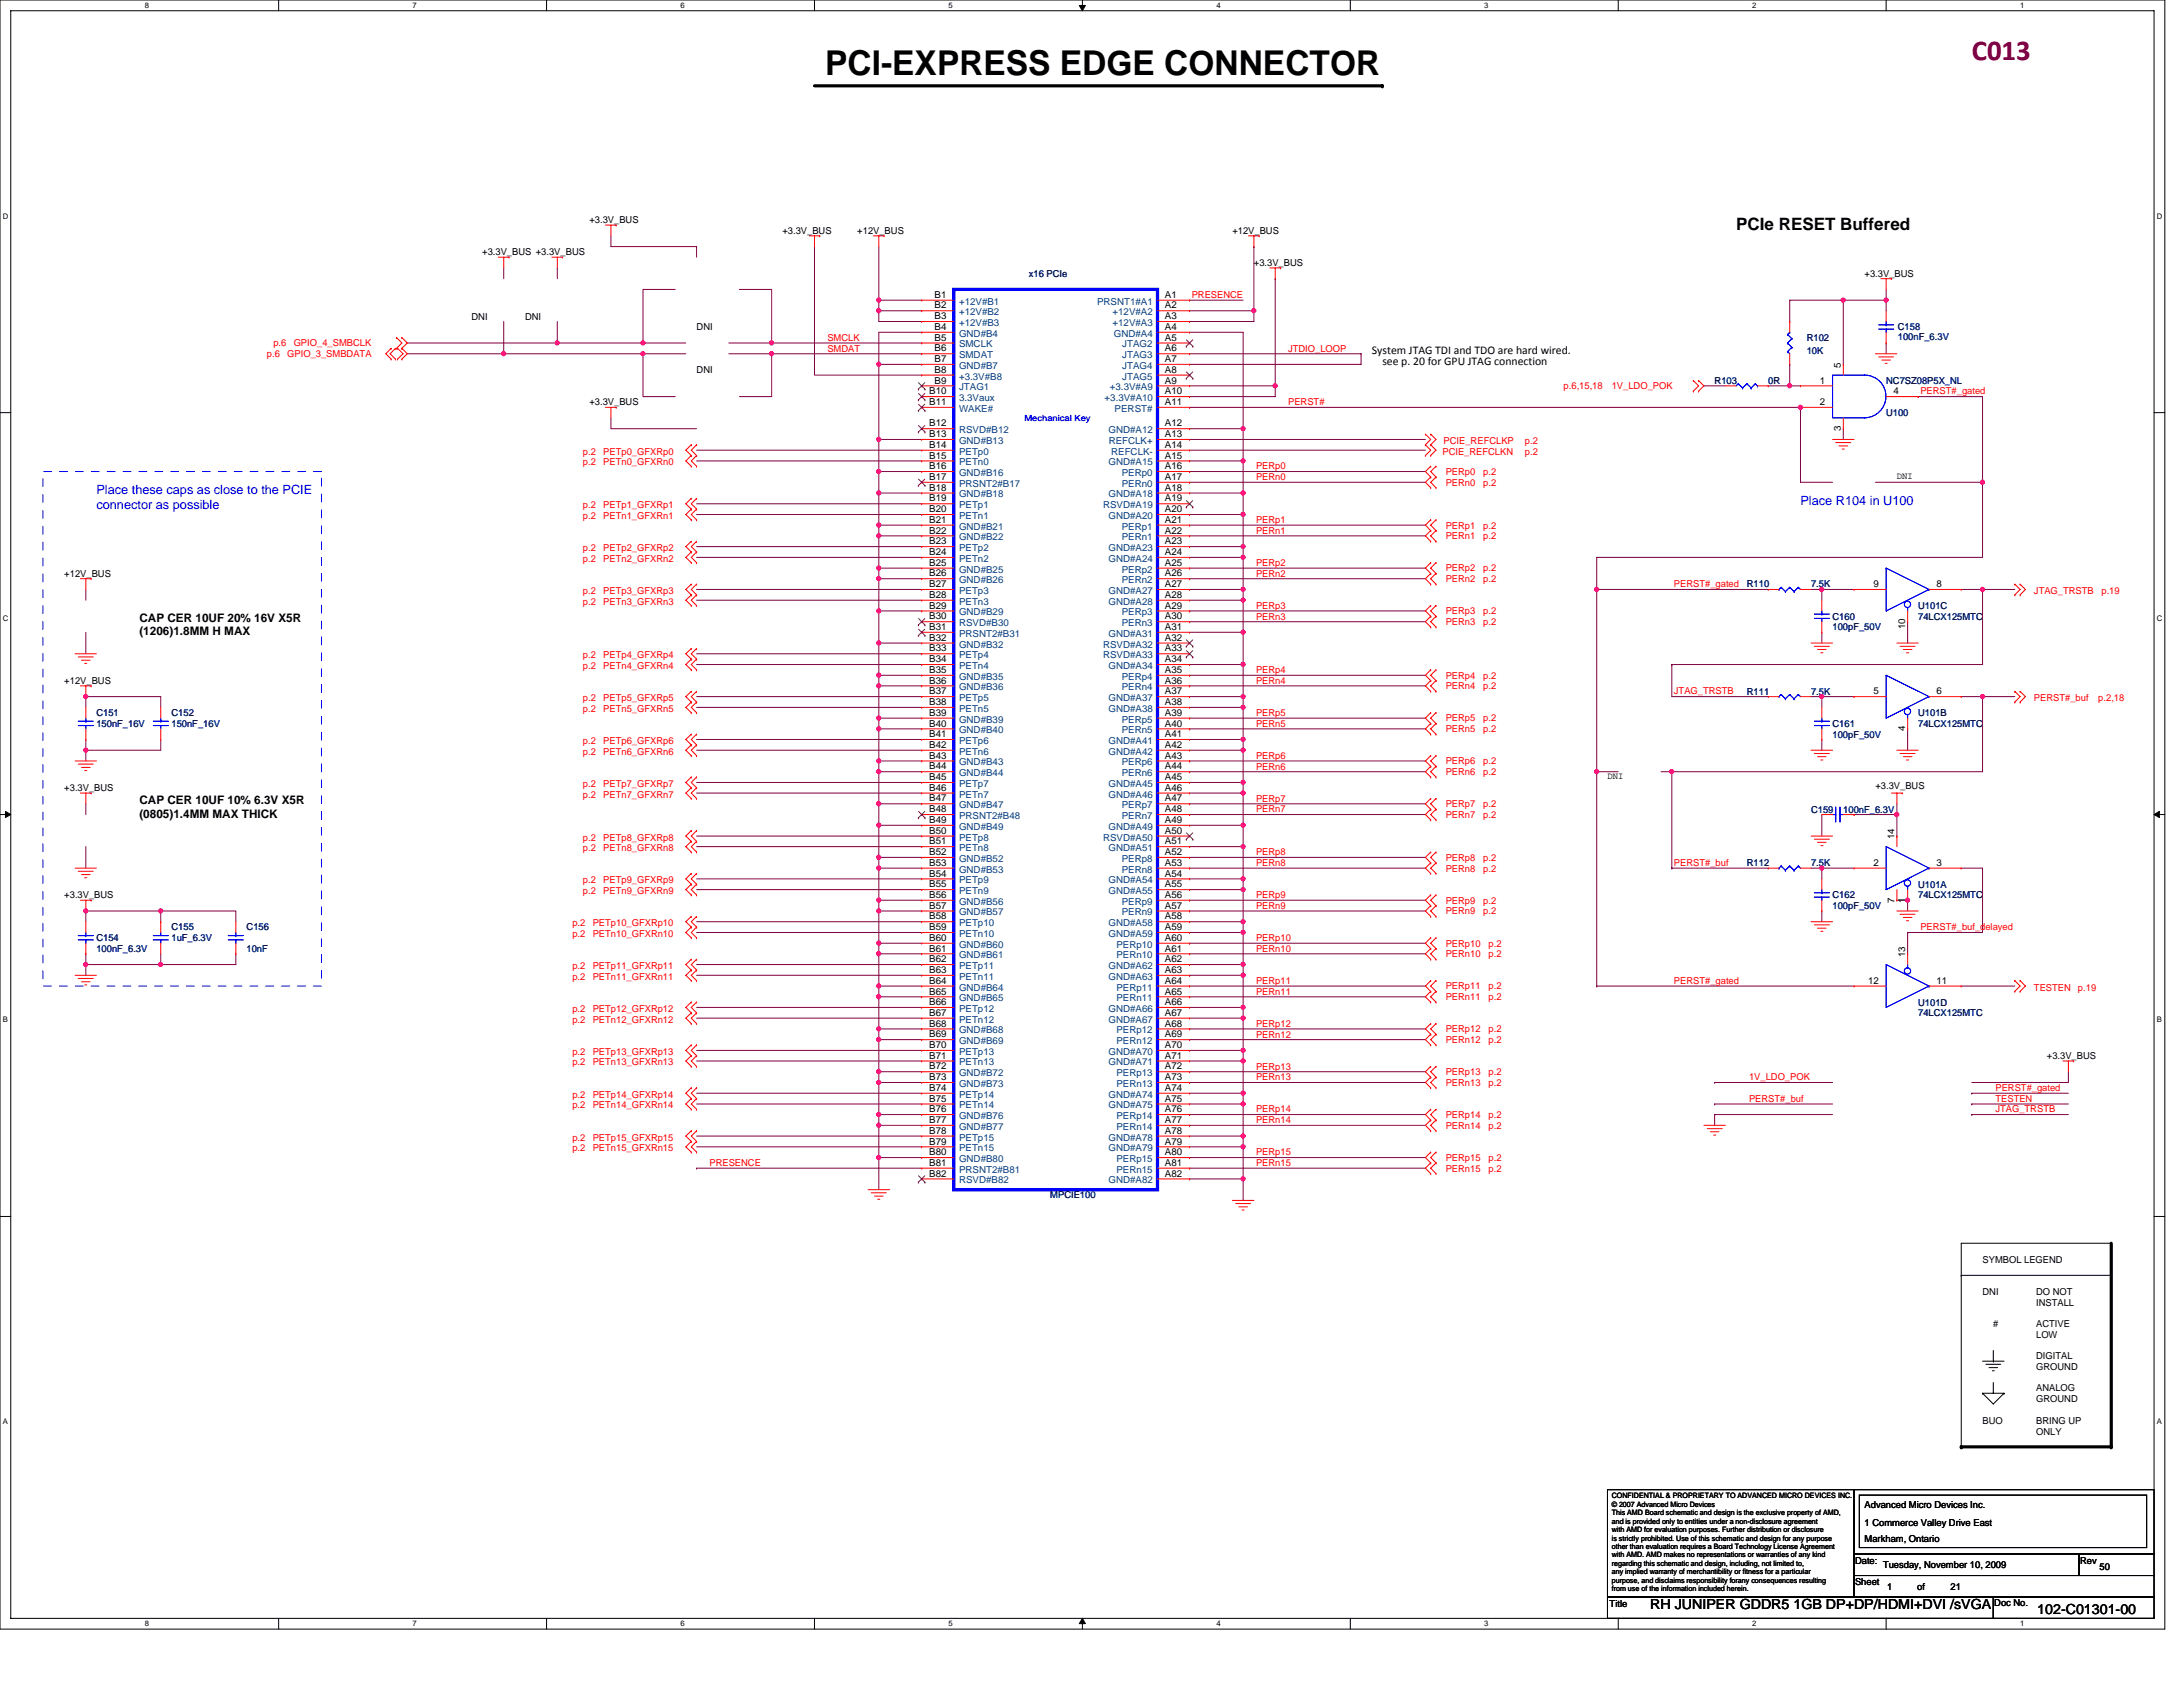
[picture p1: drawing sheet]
<svg xmlns="http://www.w3.org/2000/svg" width="279mm" height="216mm" viewBox="0 0 279 216" stroke-linecap="round" stroke-linejoin="round" font-family="sans-serif">
<defs><g id="words">
<text font-size="4.4" x="105.6" y="9.5">PCI-EXPRESS EDGE CONNECTOR</text>
<text font-size="3.7" fill="#800000" x="252.4" y="7.6">C013</text>
<text font-size="2.2" x="222.2" y="29.4">PCIe RESET Buffered</text>
<g font-size="1.8">
<text x="211.2" y="206">RH JUNIPER GDDR5 1GB DP+DP/HDMI+DVI /sVGA</text>
<text x="260.8" y="206.5">102-C01301-00</text>
</g>
<g font-size="1.6" fill="#00f">
<text x="12.3" y="63.2">Place these caps as close to the PCIE</text>
<text x="12.3" y="65.1">connector as possible</text>
<text x="230.4" y="64.6">Place R104 in U100</text>
</g>
<g font-size="1.5">
<text x="175.6" y="45.3">System JTAG TDI and TDO are hard wired.</text>
<text x="176.9" y="46.7">see p. 20 for GPU JTAG connection</text>
<text x="17.8" y="79.6">CAP CER 10UF 20% 16V X5R</text>
<text x="17.8" y="81.3">(1206)1.8MM H MAX</text>
<text x="17.8" y="102.9">CAP CER 10UF 10% 6.3V X5R</text>
<text x="17.8" y="104.6">(0805)1.4MM MAX THICK</text>
</g>
<g font-size="1.2">
<text x="75.4" y="28.6">+3.3V_BUS</text>
<text x="100.1" y="29.9">+3.3V_BUS</text>
<text x="109.7" y="29.9">+12V_BUS</text>
<text x="157.7" y="29.9">+12V_BUS</text>
<text x="61.7" y="32.7">+3.3V_BUS +3.3V_BUS</text>
<text x="160.5" y="34">+3.3V_BUS</text>
<text x="238.7" y="35.4">+3.3V_BUS</text>
<text x="60.3" y="40.9">DNI</text>
<text x="67.2" y="40.9">DNI</text>
<text x="119.6" y="38.1">B1</text>
<text x="119.6" y="39.5">B2</text>
<text x="119.6" y="40.9">B3</text>
<text x="149.1" y="38.1">A1</text>
<text x="149.1" y="39.5">A2</text>
<text x="149.1" y="40.9">A3</text>
<text x="89.2" y="47.8">DNI</text>
<text x="89.2" y="42.3">DNI</text>
<text x="119.6" y="42.2">B4</text>
<text x="119.6" y="43.6">B5</text>
<text x="119.6" y="45">B6</text>
<text x="119.6" y="46.3">B7</text>
<text x="119.6" y="47.7">B8</text>
<text x="149.1" y="42.2">A4</text>
<text x="149.1" y="43.6">A5</text>
<text x="149.1" y="45">A6</text>
<text x="149.1" y="46.3">A7</text>
<text x="149.1" y="47.7">A8</text>
<text x="235.6" y="47.1" transform="rotate(-90 235.6 47.1)">5</text>
<text x="75.4" y="51.9">+3.3V_BUS</text>
<text x="118.9" y="50.5">B10</text>
<text x="118.9" y="51.8">B11</text>
<text x="119.6" y="49.1">B9</text>
<text x="149.1" y="50.5">A10</text>
<text x="149.1" y="51.8">A11</text>
<text x="149.1" y="49.1">A9</text>
<text x="232.9" y="49.1">1</text>
<text x="232.9" y="51.8">2</text>
<text x="242.4" y="50.5">4</text>
<text x="118.9" y="54.6">B12</text>
<text x="118.9" y="55.9">B13</text>
<text x="118.9" y="57.3">B14</text>
<text x="118.9" y="58.7">B15</text>
<text x="149.1" y="57.3">A14</text>
<text x="149.1" y="55.9">A13</text>
<text x="149.1" y="54.6">A12</text>
<text x="149.1" y="58.7">A15</text>
<text x="235.6" y="55.1" transform="rotate(-90 235.6 55.1)">3</text>
<text x="118.9" y="60">B16</text>
<text x="118.9" y="61.4">B17</text>
<text x="118.9" y="62.8">B18</text>
<text x="118.9" y="64.2">B19</text>
<text x="118.9" y="65.6">B20</text>
<text x="149.1" y="64.2">A19</text>
<text x="149.1" y="60">A16</text>
<text x="149.1" y="62.8">A18</text>
<text x="149.1" y="65.6">A20</text>
<text x="149.1" y="61.4">A17</text>
<text x="242.8" y="61.3">DNI</text>
<text x="118.9" y="66.9">B21</text>
<text x="118.9" y="68.3">B22</text>
<text x="118.9" y="69.7">B23</text>
<text x="118.9" y="71">B24</text>
<text x="149.1" y="66.9">A21</text>
<text x="149.1" y="68.3">A22</text>
<text x="149.1" y="69.7">A23</text>
<text x="149.1" y="71">A24</text>
<text x="8.2" y="73.8">+12V_BUS</text>
<text x="118.9" y="72.4">B25</text>
<text x="118.9" y="73.8">B26</text>
<text x="118.9" y="75.1">B27</text>
<text x="118.9" y="76.5">B28</text>
<text x="118.9" y="77.9">B29</text>
<text x="149.1" y="72.4">A25</text>
<text x="149.1" y="73.8">A26</text>
<text x="149.1" y="75.1">A27</text>
<text x="149.1" y="76.5">A28</text>
<text x="149.1" y="77.9">A29</text>
<text x="239.8" y="75.1">9</text>
<text x="247.8" y="75.1">8</text>
<text x="118.9" y="79.3">B30</text>
<text x="118.9" y="80.6">B31</text>
<text x="118.9" y="82">B32</text>
<text x="118.9" y="83.4">B33</text>
<text x="149.1" y="82">A32</text>
<text x="149.1" y="83.4">A33</text>
<text x="149.1" y="79.3">A30</text>
<text x="149.1" y="80.6">A31</text>
<text x="243.9" y="80.5" transform="rotate(-90 243.9 80.5)">10</text>
<text x="8.2" y="87.5">+12V_BUS</text>
<text x="118.9" y="84.8">B34</text>
<text x="118.9" y="86.1">B35</text>
<text x="118.9" y="87.5">B36</text>
<text x="118.9" y="88.9">B37</text>
<text x="149.1" y="84.8">A34</text>
<text x="149.1" y="86.1">A35</text>
<text x="149.1" y="87.5">A36</text>
<text x="149.1" y="88.9">A37</text>
<text x="239.8" y="88.9">5</text>
<text x="247.8" y="88.9">6</text>
<text x="118.9" y="90.2">B38</text>
<text x="118.9" y="91.6">B39</text>
<text x="118.9" y="93">B40</text>
<text x="118.9" y="94.3">B41</text>
<text x="118.9" y="95.7">B42</text>
<text x="149.1" y="90.2">A38</text>
<text x="149.1" y="91.6">A39</text>
<text x="149.1" y="93">A40</text>
<text x="149.1" y="94.3">A41</text>
<text x="149.1" y="95.7">A42</text>
<text x="243.9" y="93.6" transform="rotate(-90 243.9 93.6)">4</text>
<text x="8.2" y="101.3">+3.3V_BUS</text>
<text x="118.9" y="97.1">B43</text>
<text x="118.9" y="98.5">B44</text>
<text x="118.9" y="99.8">B45</text>
<text x="118.9" y="101.2">B46</text>
<text x="149.1" y="97.1">A43</text>
<text x="149.1" y="98.5">A44</text>
<text x="149.1" y="99.8">A45</text>
<text x="149.1" y="101.2">A46</text>
<text x="205.7" y="99.7">DNI</text>
<text x="240" y="101">+3.3V_BUS</text>
<text x="118.9" y="102.6">B47</text>
<text x="118.9" y="103.9">B48</text>
<text x="118.9" y="105.3">B49</text>
<text x="118.9" y="106.7">B50</text>
<text x="149.1" y="106.7">A50</text>
<text x="149.1" y="102.6">A47</text>
<text x="149.1" y="103.9">A48</text>
<text x="149.1" y="105.3">A49</text>
<text x="242.5" y="107.4" transform="rotate(-90 242.5 107.4)">14</text>
<text x="118.9" y="108.1">B51</text>
<text x="118.9" y="109.4">B52</text>
<text x="118.9" y="110.8">B53</text>
<text x="118.9" y="112.2">B54</text>
<text x="118.9" y="113.6">B55</text>
<text x="149.1" y="108.1">A51</text>
<text x="149.1" y="109.4">A52</text>
<text x="149.1" y="110.8">A53</text>
<text x="149.1" y="112.2">A54</text>
<text x="149.1" y="113.6">A55</text>
<text x="239.8" y="110.8">2</text>
<text x="247.8" y="110.8">3</text>
<text x="8.2" y="115">+3.3V_BUS</text>
<text x="118.9" y="114.9">B56</text>
<text x="118.9" y="116.3">B57</text>
<text x="118.9" y="117.7">B58</text>
<text x="118.9" y="119">B59</text>
<text x="149.1" y="114.9">A56</text>
<text x="149.1" y="116.3">A57</text>
<text x="149.1" y="117.7">A58</text>
<text x="149.1" y="119">A59</text>
<text x="242.5" y="115.5" transform="rotate(-90 242.5 115.5)">7</text>
<text x="243.9" y="115.5" transform="rotate(-90 243.9 115.5)">1</text>
<text x="118.9" y="120.4">B60</text>
<text x="118.9" y="121.8">B61</text>
<text x="118.9" y="123.1">B62</text>
<text x="118.9" y="124.5">B63</text>
<text x="118.9" y="125.9">B64</text>
<text x="149.1" y="123.1">A62</text>
<text x="149.1" y="124.5">A63</text>
<text x="149.1" y="120.4">A60</text>
<text x="149.1" y="121.8">A61</text>
<text x="149.1" y="125.9">A64</text>
<text x="239.1" y="125.9">12</text>
<text x="243.9" y="122.5" transform="rotate(-90 243.9 122.5)">13</text>
<text x="247.8" y="125.9">11</text>
<text x="118.9" y="127.3">B65</text>
<text x="118.9" y="128.6">B66</text>
<text x="118.9" y="130">B67</text>
<text x="118.9" y="131.4">B68</text>
<text x="149.1" y="128.6">A66</text>
<text x="149.1" y="130">A67</text>
<text x="149.1" y="127.3">A65</text>
<text x="149.1" y="131.4">A68</text>
<text x="118.9" y="132.8">B69</text>
<text x="118.9" y="134.1">B70</text>
<text x="118.9" y="135.5">B71</text>
<text x="118.9" y="136.9">B72</text>
<text x="149.1" y="134.1">A70</text>
<text x="149.1" y="135.5">A71</text>
<text x="149.1" y="132.8">A69</text>
<text x="149.1" y="136.9">A72</text>
<text x="262" y="135.6">+3.3V_BUS</text>
<text x="118.9" y="138.2">B73</text>
<text x="118.9" y="139.6">B74</text>
<text x="118.9" y="141">B75</text>
<text x="118.9" y="142.3">B76</text>
<text x="118.9" y="143.7">B77</text>
<text x="149.1" y="139.6">A74</text>
<text x="149.1" y="141">A75</text>
<text x="149.1" y="138.2">A73</text>
<text x="149.1" y="142.3">A76</text>
<text x="149.1" y="143.7">A77</text>
<text x="118.9" y="145.1">B78</text>
<text x="118.9" y="146.5">B79</text>
<text x="118.9" y="147.8">B80</text>
<text x="118.9" y="149.2">B81</text>
<text x="149.1" y="145.1">A78</text>
<text x="149.1" y="146.5">A79</text>
<text x="149.1" y="147.8">A80</text>
<text x="149.1" y="149.2">A81</text>
<text x="118.9" y="150.6">B82</text>
<text x="149.1" y="150.6">A82</text>
<text x="253.7" y="161.6">SYMBOL LEGEND</text>
<text x="253.7" y="165.7">DNI</text>
<text x="260.6" y="167.1">INSTALL</text>
<text x="260.6" y="165.7">DO NOT</text>
<text x="255.1" y="169.8">#</text>
<text x="260.6" y="173.9">DIGITAL</text>
<text x="260.6" y="169.8">ACTIVE</text>
<text x="260.6" y="171.2">LOW</text>
<text x="260.6" y="179.4">GROUND</text>
<text x="260.6" y="178.1">ANALOG</text>
<text x="260.6" y="175.3">GROUND</text>
<text x="253.7" y="182.2">BUO</text>
<text x="260.6" y="183.6">ONLY</text>
<text x="260.6" y="182.2">BRING UP</text>
<text x="238.7" y="193">Advanced Micro Devices Inc.</text>
<text x="238.7" y="195.3">1 Commerce Valley Drive East</text>
<text x="238.7" y="197.4">Markham, Ontario</text>
<text x="237.4" y="200.2">Date:</text>
<text x="237.4" y="202.9">Sheet</text>
<text x="241" y="200.7">Tuesday, November 10, 2009</text>
<text x="241.5" y="203.4">1</text>
<text x="245.4" y="203.4">of</text>
<text x="249.6" y="203.4">21</text>
<text x="266.2" y="200.2">Rev</text>
<text x="268.7" y="201">50</text>
<text x="206" y="205.6">Title</text>
<text x="255.2" y="205.5">Doc No.</text>
</g>
<g font-size="1.2" fill="#000080">
<text x="131.7" y="35.4">x16 PCIe</text>
<text x="231.2" y="43.6">R102</text>
<text x="231.2" y="45.3">10K</text>
<text x="242.9" y="42.3">C158</text>
<text x="242.9" y="43.5">100nF_6.3V</text>
<text x="219.5" y="49.1">R103</text>
<text x="226.3" y="49.1">0R</text>
<text x="241.4" y="53.3">U100</text>
<text x="241.4" y="49.1">NC7SZ08P5X_NL</text>
<text x="223.6" y="75.2">R110</text>
<text x="231.8" y="75.2">7.5K</text>
<text x="245.5" y="77.9">U101C</text>
<text x="234.5" y="79.3">C160</text>
<text x="234.5" y="80.7">100pF_50V</text>
<text x="245.5" y="79.3">74LCX125MTC</text>
<text x="223.6" y="88.9">R111</text>
<text x="231.8" y="88.9">7.5K</text>
<text x="12.3" y="91.7">C151</text>
<text x="12.3" y="93">150nF_16V</text>
<text x="21.9" y="91.7">C152</text>
<text x="21.9" y="93">150nF_16V</text>
<text x="234.5" y="93">C161</text>
<text x="234.5" y="94.4">100pF_50V</text>
<text x="245.5" y="91.7">U101B</text>
<text x="245.5" y="93">74LCX125MTC</text>
<text x="231.8" y="104">C159</text>
<text x="235.9" y="104">100nF_6.3V</text>
<text x="223.6" y="110.8">R112</text>
<text x="231.8" y="110.8">7.5K</text>
<text x="245.5" y="113.6">U101A</text>
<text x="21.9" y="119.1">C155</text>
<text x="31.6" y="119.1">C156</text>
<text x="234.5" y="115">C162</text>
<text x="234.5" y="116.3">100pF_50V</text>
<text x="245.5" y="115">74LCX125MTC</text>
<text x="12.3" y="120.5">C154</text>
<text x="12.3" y="121.8">100nF_6.3V</text>
<text x="21.9" y="120.5">1uF_6.3V</text>
<text x="31.6" y="121.8">10nF</text>
<text x="245.5" y="128.7">U101D</text>
<text x="245.5" y="130">74LCX125MTC</text>
<text x="134.4" y="153.4">MPCIE100</text>
</g>
<g font-size="1.2" fill="#004080">
<text x="122.7" y="39">+12V#B1</text>
<text x="122.7" y="40.3">+12V#B2</text>
<text x="122.7" y="41.7">+12V#B3</text>
<text x="140.4" y="39">PRSNT1#A1</text>
<text x="142.4" y="40.3">+12V#A2</text>
<text x="142.4" y="41.7">+12V#A3</text>
<text x="122.7" y="43.1">GND#B4</text>
<text x="122.7" y="44.5">SMCLK</text>
<text x="122.7" y="45.8">SMDAT</text>
<text x="122.7" y="47.2">GND#B7</text>
<text x="142.6" y="43.1">GND#A4</text>
<text x="143.6" y="44.5">JTAG2</text>
<text x="143.6" y="45.8">JTAG3</text>
<text x="143.6" y="47.2">JTAG4</text>
<text x="122.7" y="48.6">+3.3V#B8</text>
<text x="122.7" y="50">JTAG1</text>
<text x="122.7" y="51.3">3.3Vaux</text>
<text x="122.7" y="52.7">WAKE#</text>
<text x="141.4" y="51.3">+3.3V#A10</text>
<text x="142" y="50">+3.3V#A9</text>
<text x="142.7" y="52.7">PERST#</text>
<text x="143.6" y="48.6">JTAG5</text>
<text x="122.7" y="55.4">RSVD#B12</text>
<text x="122.7" y="56.8">GND#B13</text>
<text x="122.7" y="58.2">PETp0</text>
<text x="122.7" y="59.6">PETn0</text>
<text x="141.9" y="55.4">GND#A12</text>
<text x="141.9" y="59.6">GND#A15</text>
<text x="141.9" y="56.8">REFCLK+</text>
<text x="142.2" y="58.2">REFCLK-</text>
<text x="122.7" y="60.9">GND#B16</text>
<text x="122.7" y="62.3">PRSNT2#B17</text>
<text x="122.7" y="63.7">GND#B18</text>
<text x="122.7" y="65">PETp1</text>
<text x="141.2" y="65">RSVD#A19</text>
<text x="141.9" y="63.7">GND#A18</text>
<text x="143.6" y="60.9">PERp0</text>
<text x="143.6" y="62.3">PERn0</text>
<text x="122.7" y="66.4">PETn1</text>
<text x="122.7" y="67.8">GND#B21</text>
<text x="122.7" y="69.2">GND#B22</text>
<text x="122.7" y="70.5">PETp2</text>
<text x="122.7" y="71.9">PETn2</text>
<text x="141.9" y="66.4">GND#A20</text>
<text x="141.9" y="70.5">GND#A23</text>
<text x="141.9" y="71.9">GND#A24</text>
<text x="143.6" y="67.8">PERp1</text>
<text x="143.6" y="69.2">PERn1</text>
<text x="122.7" y="73.3">GND#B25</text>
<text x="122.7" y="74.6">GND#B26</text>
<text x="122.7" y="76">PETp3</text>
<text x="122.7" y="77.4">PETn3</text>
<text x="141.9" y="76">GND#A27</text>
<text x="141.9" y="77.4">GND#A28</text>
<text x="143.6" y="73.3">PERp2</text>
<text x="143.6" y="74.6">PERn2</text>
<text x="122.7" y="78.8">GND#B29</text>
<text x="122.7" y="80.1">RSVD#B30</text>
<text x="122.7" y="81.5">PRSNT2#B31</text>
<text x="122.7" y="82.9">GND#B32</text>
<text x="141.2" y="82.9">RSVD#A32</text>
<text x="141.9" y="81.5">GND#A31</text>
<text x="143.6" y="78.8">PERp3</text>
<text x="143.6" y="80.1">PERn3</text>
<text x="122.7" y="84.2">PETp4</text>
<text x="122.7" y="85.6">PETn4</text>
<text x="122.7" y="87">GND#B35</text>
<text x="122.7" y="88.3">GND#B36</text>
<text x="122.7" y="89.7">PETp5</text>
<text x="141.2" y="84.2">RSVD#A33</text>
<text x="141.9" y="85.6">GND#A34</text>
<text x="141.9" y="89.7">GND#A37</text>
<text x="143.6" y="87">PERp4</text>
<text x="143.6" y="88.3">PERn4</text>
<text x="122.7" y="91.1">PETn5</text>
<text x="122.7" y="92.5">GND#B39</text>
<text x="122.7" y="93.9">GND#B40</text>
<text x="122.7" y="95.2">PETp6</text>
<text x="141.9" y="91.1">GND#A38</text>
<text x="141.9" y="95.2">GND#A41</text>
<text x="143.6" y="92.5">PERp5</text>
<text x="143.6" y="93.9">PERn5</text>
<text x="122.7" y="96.6">PETn6</text>
<text x="122.7" y="98">GND#B43</text>
<text x="122.7" y="99.3">GND#B44</text>
<text x="122.7" y="100.7">PETp7</text>
<text x="141.9" y="96.6">GND#A42</text>
<text x="141.9" y="100.7">GND#A45</text>
<text x="143.6" y="98">PERp6</text>
<text x="143.6" y="99.3">PERn6</text>
<text x="122.7" y="102.1">PETn7</text>
<text x="122.7" y="103.4">GND#B47</text>
<text x="122.7" y="104.8">PRSNT2#B48</text>
<text x="122.7" y="106.2">GND#B49</text>
<text x="122.7" y="107.6">PETp8</text>
<text x="141.2" y="107.6">RSVD#A50</text>
<text x="141.9" y="102.1">GND#A46</text>
<text x="141.9" y="106.2">GND#A49</text>
<text x="143.6" y="103.4">PERp7</text>
<text x="143.6" y="104.8">PERn7</text>
<text x="122.7" y="108.9">PETn8</text>
<text x="122.7" y="110.3">GND#B52</text>
<text x="122.7" y="111.7">GND#B53</text>
<text x="122.7" y="113.1">PETp9</text>
<text x="141.9" y="108.9">GND#A51</text>
<text x="141.9" y="113.1">GND#A54</text>
<text x="143.6" y="110.3">PERp8</text>
<text x="143.6" y="111.7">PERn8</text>
<text x="122.7" y="114.4">PETn9</text>
<text x="122.7" y="115.8">GND#B56</text>
<text x="122.7" y="117.2">GND#B57</text>
<text x="122.7" y="118.5">PETp10</text>
<text x="122.7" y="119.9">PETn10</text>
<text x="141.9" y="114.4">GND#A55</text>
<text x="141.9" y="118.5">GND#A58</text>
<text x="141.9" y="119.9">GND#A59</text>
<text x="143.6" y="115.8">PERp9</text>
<text x="143.6" y="117.2">PERn9</text>
<text x="122.7" y="121.3">GND#B60</text>
<text x="122.7" y="122.6">GND#B61</text>
<text x="122.7" y="124">PETp11</text>
<text x="122.7" y="125.4">PETn11</text>
<text x="141.9" y="124">GND#A62</text>
<text x="141.9" y="125.4">GND#A63</text>
<text x="142.9" y="121.3">PERp10</text>
<text x="142.9" y="122.6">PERn10</text>
<text x="122.7" y="126.8">GND#B64</text>
<text x="122.7" y="128.1">GND#B65</text>
<text x="122.7" y="129.5">PETp12</text>
<text x="122.7" y="130.9">PETn12</text>
<text x="141.9" y="129.5">GND#A66</text>
<text x="141.9" y="130.9">GND#A67</text>
<text x="142.9" y="126.8">PERp11</text>
<text x="142.9" y="128.1">PERn11</text>
<text x="122.7" y="132.2">GND#B68</text>
<text x="122.7" y="133.6">GND#B69</text>
<text x="122.7" y="135">PETp13</text>
<text x="122.7" y="136.4">PETn13</text>
<text x="122.7" y="137.7">GND#B72</text>
<text x="141.9" y="135">GND#A70</text>
<text x="141.9" y="136.4">GND#A71</text>
<text x="142.9" y="132.2">PERp12</text>
<text x="142.9" y="133.6">PERn12</text>
<text x="142.9" y="137.7">PERp13</text>
<text x="122.7" y="139.1">GND#B73</text>
<text x="122.7" y="140.5">PETp14</text>
<text x="122.7" y="141.9">PETn14</text>
<text x="122.7" y="143.2">GND#B76</text>
<text x="141.9" y="140.5">GND#A74</text>
<text x="141.9" y="141.9">GND#A75</text>
<text x="142.9" y="139.1">PERn13</text>
<text x="142.9" y="143.2">PERp14</text>
<text x="122.7" y="144.6">GND#B77</text>
<text x="122.7" y="146">PETp15</text>
<text x="122.7" y="147.3">PETn15</text>
<text x="122.7" y="148.7">GND#B80</text>
<text x="141.9" y="146">GND#A78</text>
<text x="141.9" y="147.3">GND#A79</text>
<text x="142.9" y="144.6">PERn14</text>
<text x="142.9" y="148.7">PERp15</text>
<text x="122.7" y="150.1">PRSNT2#B81</text>
<text x="122.7" y="151.4">RSVD#B82</text>
<text x="141.9" y="151.4">GND#A82</text>
<text x="142.9" y="150.1">PERn15</text>
</g>
<g font-size="1.2" fill="#f00">
<text x="152.5" y="38.1">PRESENCE</text>
<text x="34.2" y="45.7">p.6</text>
<text x="35" y="44.3">p.6</text>
<text x="36.8" y="45.7">GPIO_3_SMBDATA</text>
<text x="37.6" y="44.3">GPIO_4_SMBCLK</text>
<text x="105.9" y="45">SMDAT</text>
<text x="105.9" y="43.6">SMCLK</text>
<text x="164.9" y="45">JTDIO_LOOP</text>
<text x="164.9" y="51.9">PERST#</text>
<text x="200.1" y="49.8">p.6,15,18</text>
<text x="206.3" y="49.8">1V_LDO_POK</text>
<text x="245.8" y="50.5">PERST#_gated</text>
<text x="74.6" y="58.2">p.2</text>
<text x="74.6" y="59.6">p.2</text>
<text x="77.2" y="58.2">PETp0_GFXRp0</text>
<text x="77.2" y="59.6">PETn0_GFXRn0</text>
<text x="184.6" y="58.2">PCIE_REFCLKN</text>
<text x="184.8" y="56.8">PCIE_REFCLKP</text>
<text x="195.2" y="58.2">p.2</text>
<text x="195.2" y="56.8">p.2</text>
<text x="74.6" y="65">p.2</text>
<text x="77.2" y="65">PETp1_GFXRp1</text>
<text x="160.8" y="61.4">PERn0</text>
<text x="160.8" y="60.1">PERp0</text>
<text x="185" y="60.8">PERp0</text>
<text x="185" y="62.2">PERn0</text>
<text x="189.8" y="60.8">p.2</text>
<text x="189.8" y="62.2">p.2</text>
<text x="74.6" y="66.4">p.2</text>
<text x="74.6" y="71.9">p.2</text>
<text x="74.6" y="70.5">p.2</text>
<text x="77.2" y="66.4">PETn1_GFXRn1</text>
<text x="77.2" y="71.9">PETn2_GFXRn2</text>
<text x="77.2" y="70.5">PETp2_GFXRp2</text>
<text x="160.8" y="66.9">PERp1</text>
<text x="160.8" y="68.3">PERn1</text>
<text x="185" y="67.6">PERp1</text>
<text x="185" y="69">PERn1</text>
<text x="189.8" y="67.6">p.2</text>
<text x="189.8" y="69">p.2</text>
<text x="74.6" y="77.4">p.2</text>
<text x="74.6" y="76">p.2</text>
<text x="77.2" y="77.4">PETn3_GFXRn3</text>
<text x="77.2" y="76">PETp3_GFXRp3</text>
<text x="160.8" y="77.9">PERp3</text>
<text x="160.8" y="72.4">PERp2</text>
<text x="160.8" y="73.8">PERn2</text>
<text x="185" y="73.1">PERp2</text>
<text x="185" y="74.5">PERn2</text>
<text x="189.8" y="73.1">p.2</text>
<text x="189.8" y="74.5">p.2</text>
<text x="214.2" y="75.2">PERST#_gated</text>
<text x="260.3" y="76">JTAG_TRSTB</text>
<text x="269" y="76">p.19</text>
<text x="160.8" y="79.3">PERn3</text>
<text x="185" y="78.6">PERp3</text>
<text x="185" y="80">PERn3</text>
<text x="189.8" y="78.6">p.2</text>
<text x="189.8" y="80">p.2</text>
<text x="74.6" y="85.6">p.2</text>
<text x="74.6" y="84.2">p.2</text>
<text x="74.6" y="89.7">p.2</text>
<text x="77.2" y="85.6">PETn4_GFXRn4</text>
<text x="77.2" y="84.2">PETp4_GFXRp4</text>
<text x="77.2" y="89.7">PETp5_GFXRp5</text>
<text x="160.8" y="86.1">PERp4</text>
<text x="160.8" y="87.5">PERn4</text>
<text x="185" y="86.8">PERp4</text>
<text x="185" y="88.2">PERn4</text>
<text x="189.8" y="86.8">p.2</text>
<text x="189.8" y="88.2">p.2</text>
<text x="214.2" y="88.9">JTAG_TRSTB</text>
<text x="260.3" y="89.7">PERST#_buf</text>
<text x="268.6" y="89.7">p.2,18</text>
<text x="74.6" y="91.1">p.2</text>
<text x="74.6" y="95.2">p.2</text>
<text x="77.2" y="91.1">PETn5_GFXRn5</text>
<text x="77.2" y="95.2">PETp6_GFXRp6</text>
<text x="160.8" y="91.6">PERp5</text>
<text x="160.8" y="93">PERn5</text>
<text x="185" y="92.3">PERp5</text>
<text x="185" y="93.7">PERn5</text>
<text x="189.8" y="92.3">p.2</text>
<text x="189.8" y="93.7">p.2</text>
<text x="74.6" y="96.6">p.2</text>
<text x="74.6" y="100.7">p.2</text>
<text x="77.2" y="96.6">PETn6_GFXRn6</text>
<text x="77.2" y="100.7">PETp7_GFXRp7</text>
<text x="160.8" y="97.1">PERp6</text>
<text x="160.8" y="98.5">PERn6</text>
<text x="185" y="97.8">PERp6</text>
<text x="185" y="99.2">PERn6</text>
<text x="189.8" y="97.8">p.2</text>
<text x="189.8" y="99.2">p.2</text>
<text x="74.6" y="107.6">p.2</text>
<text x="74.6" y="102.1">p.2</text>
<text x="77.2" y="107.6">PETp8_GFXRp8</text>
<text x="77.2" y="102.1">PETn7_GFXRn7</text>
<text x="160.8" y="102.6">PERp7</text>
<text x="160.8" y="104">PERn7</text>
<text x="185" y="103.3">PERp7</text>
<text x="185" y="104.7">PERn7</text>
<text x="189.8" y="103.3">p.2</text>
<text x="189.8" y="104.7">p.2</text>
<text x="74.6" y="108.9">p.2</text>
<text x="74.6" y="113.1">p.2</text>
<text x="77.2" y="108.9">PETn8_GFXRn8</text>
<text x="77.2" y="113.1">PETp9_GFXRp9</text>
<text x="160.8" y="109.5">PERp8</text>
<text x="160.8" y="110.8">PERn8</text>
<text x="185" y="110.2">PERp8</text>
<text x="185" y="111.5">PERn8</text>
<text x="189.8" y="110.2">p.2</text>
<text x="189.8" y="111.5">p.2</text>
<text x="214.2" y="110.8">PERST#_buf</text>
<text x="73.3" y="119.9">p.2</text>
<text x="73.3" y="118.5">p.2</text>
<text x="74.6" y="114.4">p.2</text>
<text x="75.9" y="119.9">PETn10_GFXRn10</text>
<text x="75.9" y="118.5">PETp10_GFXRp10</text>
<text x="77.2" y="114.4">PETn9_GFXRn9</text>
<text x="160.8" y="114.9">PERp9</text>
<text x="160.8" y="116.3">PERn9</text>
<text x="185" y="115.7">PERp9</text>
<text x="185" y="117">PERn9</text>
<text x="189.8" y="115.7">p.2</text>
<text x="189.8" y="117">p.2</text>
<text x="245.8" y="119.1">PERST#_buf_delayed</text>
<text x="73.3" y="125.4">p.2</text>
<text x="73.3" y="124">p.2</text>
<text x="75.9" y="125.4">PETn11_GFXRn11</text>
<text x="75.9" y="124">PETp11_GFXRp11</text>
<text x="160.8" y="125.9">PERp11</text>
<text x="160.8" y="120.4">PERp10</text>
<text x="160.8" y="121.8">PERn10</text>
<text x="185" y="121.1">PERp10</text>
<text x="185" y="122.5">PERn10</text>
<text x="190.5" y="121.1">p.2</text>
<text x="190.5" y="122.5">p.2</text>
<text x="214.2" y="125.9">PERST#_gated</text>
<text x="73.3" y="129.5">p.2</text>
<text x="73.3" y="130.9">p.2</text>
<text x="75.9" y="129.5">PETp12_GFXRp12</text>
<text x="75.9" y="130.9">PETn12_GFXRn12</text>
<text x="160.8" y="131.4">PERp12</text>
<text x="160.8" y="127.3">PERn11</text>
<text x="185" y="126.6">PERp11</text>
<text x="185" y="128">PERn11</text>
<text x="190.5" y="126.6">p.2</text>
<text x="190.5" y="128">p.2</text>
<text x="260.3" y="126.8">TESTEN</text>
<text x="266" y="126.8">p.19</text>
<text x="73.3" y="135">p.2</text>
<text x="73.3" y="136.4">p.2</text>
<text x="75.9" y="135">PETp13_GFXRp13</text>
<text x="75.9" y="136.4">PETn13_GFXRn13</text>
<text x="160.8" y="136.9">PERp13</text>
<text x="160.8" y="132.8">PERn12</text>
<text x="185" y="132.1">PERp12</text>
<text x="185" y="133.5">PERn12</text>
<text x="185" y="137.6">PERp13</text>
<text x="190.5" y="132.1">p.2</text>
<text x="190.5" y="133.5">p.2</text>
<text x="190.5" y="137.6">p.2</text>
<text x="73.3" y="140.5">p.2</text>
<text x="73.3" y="141.9">p.2</text>
<text x="75.9" y="140.5">PETp14_GFXRp14</text>
<text x="75.9" y="141.9">PETn14_GFXRn14</text>
<text x="160.8" y="142.4">PERp14</text>
<text x="160.8" y="143.7">PERn14</text>
<text x="160.8" y="138.3">PERn13</text>
<text x="185" y="139">PERn13</text>
<text x="185" y="143.1">PERp14</text>
<text x="190.5" y="139">p.2</text>
<text x="190.5" y="143.1">p.2</text>
<text x="223.9" y="141">PERST#_buf</text>
<text x="223.9" y="138.3">1V_LDO_POK</text>
<text x="255.4" y="141">TESTEN</text>
<text x="255.4" y="139.6">PERST#_gated</text>
<text x="255.4" y="142.4">JTAG_TRSTB</text>
<text x="73.3" y="146">p.2</text>
<text x="73.3" y="147.3">p.2</text>
<text x="75.9" y="146">PETp15_GFXRp15</text>
<text x="75.9" y="147.3">PETn15_GFXRn15</text>
<text x="90.8" y="149.2">PRESENCE</text>
<text x="160.8" y="149.2">PERn15</text>
<text x="160.8" y="147.9">PERp15</text>
<text x="185" y="144.5">PERn14</text>
<text x="185" y="148.6">PERp15</text>
<text x="185" y="149.9">PERn15</text>
<text x="190.5" y="144.5">p.2</text>
<text x="190.5" y="148.6">p.2</text>
<text x="190.5" y="149.9">p.2</text>
</g>
<text font-size="1.1" fill="#00f" x="131.1" y="53.9">Mechanical Key</text>
<g font-size="1">
<text x="18.5" y="1">8</text>
<text x="52.8" y="1">7</text>
<text x="87.1" y="1">6</text>
<text x="121.4" y="1">5</text>
<text x="155.7" y="1">4</text>
<text x="190" y="1">3</text>
<text x="224.3" y="1">2</text>
<text x="258.6" y="1">1</text>
<text x=".4" y="28">D</text>
<text x="276.1" y="28">D</text>
<text x=".4" y="79.4">C</text>
<text x="276.1" y="79.4">C</text>
<text x=".4" y="130.9">B</text>
<text x="276.1" y="130.9">B</text>
<text x=".4" y="182.3">A</text>
<text x="276.1" y="182.3">A</text>
<text x="206.3" y="191.8">CONFIDENTIAL &amp; PROPRIETARY TO ADVANCED MICRO DEVICES INC.</text>
<text x="206.3" y="192.8">© 2007 Advanced Micro Devices</text>
<text x="206.3" y="193.9">This AMD Board schematic and design is the exclusive property of AMD,</text>
<text x="206.3" y="195">and is provided only to entities under a non-disclosure agreement</text>
<text x="206.3" y="196.1">with AMD for evaluation purposes. Further distribution or disclosure</text>
<text x="206.3" y="197.2">is strictly prohibited. Use of this schematic and design for any purpose</text>
<text x="206.3" y="198.2">other than evaluation requires a Board Technology License Agreement</text>
<text x="206.3" y="199.3">with AMD. AMD makes no representations or warranties of any kind</text>
<text x="206.3" y="200.4">regarding this schematic and design, including, not limited to,</text>
<text x="206.3" y="201.5">any implied warranty of merchantibility or fitness for a particular</text>
<text x="206.3" y="202.6">purpose, and disclaims responsibility forany consequences resulting</text>
<text x="206.3" y="203.6">from use of the information included herein.</text>
<text x="18.5" y="208.2">8</text>
<text x="52.8" y="208.2">7</text>
<text x="87.1" y="208.2">6</text>
<text x="121.4" y="208.2">5</text>
<text x="155.7" y="208.2">4</text>
<text x="190" y="208.2">3</text>
<text x="224.3" y="208.2">2</text>
<text x="258.6" y="208.2">1</text>
</g>
</g></defs>
<path d="M0 0h277.1v208.5h-277.1zM1.4 1.4h274.3v205.7h-274.3z" fill="none" stroke="#000" stroke-width=".13"/>
<g fill="#fff">
<path d="M18.5 .1h.6v1.1h-.6z"/>
<path d="M18.5 207.3h.6v1.1h-.6z"/>
</g>
<path d="M35.7 0v1.4M35.7 207.1v1.4" fill="none" stroke="#000" stroke-width=".13"/>
<g fill="#fff">
<path d="M52.8 .1h.6v1.1h-.6z"/>
<path d="M52.8 207.3h.6v1.1h-.6z"/>
</g>
<path d="M70 0v1.4M70 207.1v1.4" fill="none" stroke="#000" stroke-width=".13"/>
<g fill="#fff">
<path d="M87.1 .1h.6v1.1h-.6z"/>
<path d="M87.1 207.3h.6v1.1h-.6z"/>
</g>
<path d="M104.2 0v1.4M104.2 207.1v1.4" fill="none" stroke="#000" stroke-width=".13"/>
<g fill="#fff">
<path d="M121.4 .1h.5v1.1h-.5z"/>
<path d="M121.4 207.3h.5v1.1h-.5z"/>
</g>
<path d="M138.5 0v1.4M138.5 207.1v1.4" fill="none" stroke="#000" stroke-width=".13"/>
<path d="M138.1 .7h.8l-.4 .7zM138.5 207.1l.4 .7h-.8z" fill="#000" stroke="#000" stroke-width=".13"/>
<g fill="#fff">
<path d="M155.7 .1h.5v1.1h-.5z"/>
<path d="M155.7 207.3h.5v1.1h-.5z"/>
</g>
<path d="M172.8 0v1.4M172.8 207.1v1.4" fill="none" stroke="#000" stroke-width=".13"/>
<g fill="#fff">
<path d="M190 .1h.5v1.1h-.5z"/>
<path d="M190 207.3h.5v1.1h-.5z"/>
</g>
<path d="M207.1 0v1.4M207.1 207.1v1.4" fill="none" stroke="#000" stroke-width=".13"/>
<g fill="#fff">
<path d="M224.3 .1h.5v1.1h-.5z"/>
<path d="M224.3 207.3h.5v1.1h-.5z"/>
</g>
<path d="M241.4 0v1.4M241.4 207.1v1.4" fill="none" stroke="#000" stroke-width=".13"/>
<g fill="#fff">
<path d="M258.6 .1h.5v1.1h-.5z"/>
<path d="M258.6 207.3h.5v1.1h-.5z"/>
<path d="M.4 27.1h.7v1.1h-.7z"/>
<path d="M276.1 27.1h.7v1.1h-.7z"/>
<path d="M.4 78.5h.7v1.1h-.7z"/>
<path d="M276.1 78.5h.7v1.1h-.7z"/>
</g>
<path d="M0 52.8h1.4M275.7 52.8h1.4" fill="none" stroke="#000" stroke-width=".13"/>
<g fill="#fff">
<path d="M.4 130h.6v1.1h-.6z"/>
<path d="M276.1 130h.6v1.1h-.6z"/>
</g>
<path d="M0 104.2h1.4M275.7 104.2h1.4" fill="none" stroke="#000" stroke-width=".13"/>
<path d="M.7 103.8l.7 .4-.7 .4zM275.7 104.2l.7-.4v.8z" fill="#000" stroke="#000" stroke-width=".13"/>
<g fill="#fff">
<path d="M.4 181.4h.6v1.1h-.6z"/>
<path d="M276.1 181.4h.6v1.1h-.6z"/>
</g>
<g fill="none" stroke="#000" stroke-width=".13">
<path d="M0 155.7h1.4M270.2 159.1h-19.2v26.1M275.7 155.7h1.4M251 163.2h.1M251 163.2h19.2M253.7 174.2h2.8M253.7 178.3h2.8M253.7 178.3h.1M253.7 178.3l1.4 1.4 1.4-1.4M254.2 174.6h1.9M254.6 175h1.1M255 175.4h.2"/>
<path d="M255.1 174.2h.1M255.1 176.9v1.4M255.1 172.8v1.4M256.5 178.3h.1M205.7 190.6h31.6v13.8h-31.6zM237.3 198.9h28.8v2.7h-28.8zM237.3 190.6h38.4v8.3h-38.4zM238 191.3h36.7v6.8h-36.7zM251 185.2h.1M266.1 198.9h9.6v2.7h-9.6zM205.7 204.4h49.4v2.7h-49.4zM237.3 201.6h38.4v2.8h-38.4z"/>
<path d="M255.1 204.4h20.6v2.7h-20.6z"/>
</g>
<path d="M104.2 11h72.7M176.9 11h.1M270.2 159.1v26.1M251 185.2h.1M251 185.2h19.2M270.2 185.2h.1" fill="none" stroke="#000" stroke-width=".4"/>
<path d="M5.5 60.3h35.6v65.9h-35.6z" fill="none" stroke="#00f" stroke-width=".13" stroke-dasharray="1 1 1 1 1 1 1 1"/>
<g fill="none" stroke="#800040" stroke-width=".13">
<path d="M64.5 34.3v1.4M71.3 34.3v1.4M78.2 30.2v1.4h11v1.3M86.4 37h-4.1v6.9M94.6 37h4.2v6.9M104.2 31.6v16.4h13.8M112.5 39.8v1.3h5.5M112.5 31.6v6.8h5.5M112.5 39.8h.1M112.5 38.4h.1M112.5 38.4v1.4M112.5 39.8h5.5"/>
<path d="M152.3 38.4h.1M152.3 39.8h8.2M152.3 38.4h6.8M160.5 39.8v1.3h-8.2M160.5 31.6h.1M160.5 31.6v8.2M163.2 35.7h.1M163.2 35.7v13.7M235.9 38.4v8.2M235.9 38.4h.1M235.9 38.4h-6.8v2.7M235.9 38.4h5.5"/>
<path d="M241.4 38.4v1.4M241.4 37v1.4M52.1 45.3h12.4M52.1 43.9h19.2M64.5 45.3h17.8v5.5h4.1M64.5 45.3h.1M64.5 41.1v4.2M71.3 43.9h.1M71.3 41.1v2.8M71.3 43.9h11M78.2 53.5v1.4h11M82.3 43.9h.1"/>
<path d="M82.3 45.3h.1M82.3 43.9h5.5M82.3 45.3h5.5M89.2 59h28.8M89.2 57.6h28.8M93.3 45.3h5.5v5.5h-4.2M93.3 43.9h5.5M98.8 45.3h.1M98.8 43.9h.1M98.8 45.3h19.2M98.8 43.9h19.2M112.5 56.2h5.5"/>
<path d="M112.5 46.6h.1M112.5 56.2h.1M112.5 46.6v16.5M118 42.5h-5.5v4.1h5.5M152.3 42.5h6.8v12.4M152.3 54.9h6.8M152.3 59h6.8M152.3 57.6h30.1M152.3 56.2h30.1M152.3 49.4h10.9M152.3 52.1h78.1v9.6h4.1M152.3 52.1h.1"/>
<path d="M152.3 45.3h21.9M159.1 59h.1M159.1 54.9h.1M159.1 54.9v69.9M163.2 49.4v1.4h-10.9M174.2 45.3h.1M174.2 45.3v1.3h-21.9M218.1 49.4h2.7M226.3 49.4h2.8M229.1 46.6h.1M229.1 49.4h1.3M229.1 46.6v2.8"/>
<path d="M235.9 54.9v1.3M241.4 43.9v1.4M245.5 50.8h.1M245.5 50.8h8.2v10.9M11 75.4v1.4M89.2 75.4h28.8M89.2 64.5h28.8M89.2 70h28.8M89.2 65.8h28.8M89.2 71.3h28.8M89.2 76.8h28.8M112.5 68.6h5.5"/>
<path d="M112.5 68.6v4.1h5.5M112.5 68.6h.1M112.5 74.1v4.1M112.5 60.3h5.5M112.5 78.2h5.5M112.5 78.2v4.1h5.5M112.5 78.2h.1M112.5 63.1h.1M112.5 60.3h.1M112.5 67.2h.1M112.5 63.1v4.1h5.5M112.5 74.1h.1"/>
<path d="M112.5 72.7h.1M112.5 74.1h5.5M112.5 67.2v1.4M112.5 72.7v1.4M112.5 63.1h5.5M152.3 61.7h.1M152.3 78.2h.1M152.3 79.6h.1M152.3 67.2h.1M152.3 68.6h.1M152.3 72.7h.1M152.3 74.1h.1"/>
<path d="M152.3 75.4h6.8M152.3 63.1h6.8M152.3 71.3h6.8M152.3 70h6.8M152.3 76.8h6.8M152.3 60.3h.1M152.3 65.8h6.8M152.3 61.7h30.1M152.3 78.2h30.1M152.3 79.6h30.1M152.3 67.2h30.1M152.3 68.6h30.1"/>
<path d="M152.3 72.7h30.1M152.3 74.1h30.1M152.3 60.3h30.1M159.1 70h.1M159.1 76.8h.1M159.1 71.3h.1M159.1 75.4h.1M159.1 65.8h.1M159.1 63.1h.1M204.4 75.4h.1M204.4 75.4v23.4M204.4 75.4h21.9"/>
<path d="M231.8 75.4h1.4v1.4M233.2 75.4h.1M233.2 75.4h4.1M240 61.7h13.7M244.2 79.6v2.7M251 75.4h2.7M253.7 61.7h.1M253.7 75.4h4.2M253.7 75.4h.1M253.7 75.4v9.6h-39.7M253.7 61.7v9.6h-49.3v4.1M11 94.6v1.4h9.6v-1.4"/>
<path d="M11 89.2h.1M11 80.9v2.8M11 89.2h9.6v1.3M11 96h.1M11 89.2v1.3M11 96v1.4M89.2 94.6h28.8M89.2 96h28.8M89.2 85h28.8M89.2 83.7h28.8M89.2 89.2h28.8M89.2 90.5h28.8"/>
<path d="M112.5 87.8h5.5M112.5 82.3v4.1h5.5M112.5 82.3h.1M112.5 86.4h.1M112.5 91.9h5.5M112.5 93.3h.1M112.5 87.8h.1M112.5 98.8h5.5M112.5 97.4h5.5M112.5 97.4h.1M112.5 98.8v4.1h5.5M112.5 98.8h.1"/>
<path d="M112.5 91.9v1.4h5.5M112.5 91.9h.1M112.5 86.4v5.5M112.5 93.3v5.5M152.3 86.4h.1M152.3 87.8h.1M152.3 91.9h.1M152.3 93.3h.1M152.3 97.4h.1M152.3 98.8h.1M152.3 85h6.8M152.3 90.5h6.8"/>
<path d="M152.3 89.2h6.8M152.3 94.6h6.8M152.3 96h6.8M152.3 80.9h6.8M152.3 86.4h30.1M152.3 87.8h30.1M152.3 91.9h30.1M152.3 93.3h30.1M152.3 97.4h30.1M152.3 98.8h30.1M159.1 80.9h.1M159.1 90.5h.1"/>
<path d="M159.1 85h.1M159.1 89.2h.1M159.1 96h.1M159.1 94.6h.1M204.4 98.8h2.7M204.4 98.8v27.4M212.6 98.8h1.4M214 85h.1M214 85v4.2h12.3M214 98.8h.1M214 98.8v12.3M231.8 89.2h1.4v1.3"/>
<path d="M233.2 80.9v1.4M233.2 94.6v1.4M233.2 89.2h.1M233.2 89.2h4.1M244.2 93.3v2.7M251 89.2h2.7M253.7 89.2h.1M253.7 89.2v9.6h-39.7M253.7 89.2h4.2M11 116.6h.1M11 108.4v2.7M11 102.9v1.3"/>
<path d="M11 116.6v1.4M11 116.6h9.6M20.6 116.6h9.6v1.4M20.6 116.6v1.4M89.2 112.5h28.8M89.2 118h28.8M89.2 119.3h28.8M89.2 100.1h28.8M89.2 107h28.8M89.2 108.4h28.8M89.2 113.9h28.8M89.2 101.5h28.8"/>
<path d="M112.5 105.6h5.5M112.5 102.9h.1M112.5 111.1h5.5M112.5 109.7h5.5M112.5 109.7h.1M112.5 116.6h5.5M112.5 111.1v4.1h5.5M112.5 111.1h.1M112.5 115.2h.1M112.5 116.6h.1M112.5 105.6h.1M112.5 102.9v8.2"/>
<path d="M112.5 115.2v6.9M152.3 105.6h6.8M152.3 115.2h.1M152.3 116.6h.1M152.3 109.7h.1M152.3 111.1h.1M152.3 102.9h.1M152.3 104.2h.1M152.3 100.1h6.8M152.3 108.4h6.8M152.3 112.5h6.8M152.3 118h6.8"/>
<path d="M152.3 119.3h6.8M152.3 101.5h6.8M152.3 113.9h6.8M152.3 115.2h30.1M152.3 116.6h30.1M152.3 109.7h30.1M152.3 111.1h30.1M152.3 102.9h30.1M152.3 104.2h30.1M159.1 113.9h.1M159.1 118h.1M159.1 105.6h.1"/>
<path d="M159.1 101.5h.1M159.1 100.1h.1M159.1 112.5h.1M159.1 108.4h.1M159.1 119.3h.1M214 111.1h.1M214 111.1h12.3M231.8 111.1h1.4v1.4M233.2 116.6v1.4M233.2 111.1h.1M233.2 104.2v2.8M233.2 111.1h4.1"/>
<path d="M237.3 104.2h.1M237.3 104.2h5.5M242.8 115.2h1.4M242.8 104.2v2.8M242.8 102.9v1.3M244.2 115.2h.1M244.2 119.3h.1M244.2 119.3v2.8M244.2 115.2v1.4M251 111.1h2.7v8.2h-9.5M11 123.4v1.4M11 123.4h.1"/>
<path d="M11 122.1v1.3M11 123.4h9.6M20.6 122.1v1.3M30.2 122.1v1.3h-9.6M89.2 139.9h28.8M89.2 123.4h28.8M89.2 134.4h28.8M89.2 128.9h28.8M89.2 130.3h28.8M89.2 135.8h28.8M89.2 124.8h28.8M112.5 122.1h5.5"/>
<path d="M112.5 120.7h5.5M112.5 120.7h.1M112.5 127.6h5.5M112.5 122.1v4.1h5.5M112.5 122.1h.1M112.5 126.2h.1M112.5 133.1h5.5M112.5 131.7h5.5M112.5 131.7h.1M112.5 127.6h.1M112.5 133.1v4.1h5.5M112.5 133.1h.1"/>
<path d="M112.5 138.5v4.1h5.5M112.5 138.5h.1M112.5 137.2v1.3h5.5M112.5 137.2h.1M112.5 126.2v6.9M152.3 137.2h.1M152.3 138.5h.1M152.3 131.7h.1M152.3 133.1h.1M152.3 126.2h.1M152.3 127.6h.1M152.3 120.7h.1"/>
<path d="M152.3 122.1h.1M152.3 123.4h6.8M152.3 130.3h6.8M152.3 135.8h6.8M152.3 128.9h6.8M152.3 139.9h6.8M152.3 134.4h6.8M152.3 124.8h.1M152.3 137.2h30.1M152.3 138.5h30.1M152.3 131.7h30.1M152.3 133.1h30.1"/>
<path d="M152.3 126.2h30.1M152.3 127.6h30.1M152.3 120.7h30.1M152.3 122.1h30.1M152.3 124.8h6.8M159.1 135.8h.1M159.1 128.9h.1M159.1 130.3h.1M159.1 124.8v4.1M159.1 139.9h.1M159.1 134.4h.1M159.1 123.4h.1"/>
<path d="M159.1 128.9v22M204.4 126.2h.1M204.4 126.2h32.9M219.5 138.5h.1M219.5 138.5h15M251 126.2h6.9M252.4 139.9h.1M252.4 139.9h12.3M264.7 137.2v1.3h-12.3M89.2 149.5h.1M89.2 145.4h28.8M89.2 146.8h28.8"/>
<path d="M89.2 141.3h28.8M89.2 149.5h28.8M112.5 144h5.5M112.5 142.6h.1M112.5 148.1h5.5M112.5 148.1h.1M112.5 144h.1M112.5 142.6v9.7M152.3 149.5h.1M152.3 148.1h.1M152.3 142.6h.1M152.3 144h.1"/>
<path d="M152.3 141.3h6.8M152.3 145.4h6.8M152.3 150.9h.1M152.3 146.8h6.8M152.3 149.5h30.1M152.3 148.1h30.1M152.3 142.6h30.1M152.3 144h30.1M152.3 150.9h6.8M159.1 150.9v2.7M159.1 141.3h.1M159.1 145.4h.1"/>
<path d="M159.1 146.8h.1M219.5 141.3h.1M219.5 141.3h15M234.5 142.6h-15v1.4M252.4 141.3h.1M252.4 142.6h.1M252.4 142.6h12.3M252.4 141.3h12.3"/>
</g>
<g fill="#f0f" stroke="#f0f" stroke-width=".13">
<circle cx="163.2" cy="49.4" r=".27"/>
<circle cx="159.1" cy="80.9" r=".27"/>
<circle cx="159.1" cy="113.8" r=".27"/>
<circle cx="159.1" cy="59" r=".27"/>
<circle cx="159.1" cy="90.5" r=".27"/>
<circle cx="159.1" cy="69.9" r=".27"/>
<circle cx="159.1" cy="117.9" r=".27"/>
<circle cx="159.1" cy="85" r=".27"/>
<circle cx="159.1" cy="135.8" r=".27"/>
<circle cx="159.1" cy="105.6" r=".27"/>
<circle cx="159.1" cy="101.5" r=".27"/>
<circle cx="159.1" cy="128.9" r=".27"/>
<circle cx="159.1" cy="141.3" r=".27"/>
<circle cx="159.1" cy="89.1" r=".27"/>
<circle cx="159.1" cy="76.8" r=".27"/>
<circle cx="159.1" cy="100.1" r=".27"/>
<circle cx="159.1" cy="130.3" r=".27"/>
<circle cx="159.1" cy="150.9" r=".27"/>
<circle cx="112.5" cy="102.9" r=".27"/>
<circle cx="159.1" cy="96" r=".27"/>
<circle cx="159.1" cy="145.4" r=".27"/>
<circle cx="159.1" cy="139.9" r=".27"/>
<circle cx="159.1" cy="112.5" r=".27"/>
<circle cx="159.1" cy="108.3" r=".27"/>
<circle cx="159.1" cy="71.3" r=".27"/>
<circle cx="159.1" cy="75.4" r=".27"/>
<circle cx="159.1" cy="94.6" r=".27"/>
<circle cx="159.1" cy="65.8" r=".27"/>
<circle cx="159.1" cy="119.3" r=".27"/>
<circle cx="159.1" cy="134.4" r=".27"/>
<circle cx="112.5" cy="68.6" r=".27"/>
<circle cx="112.5" cy="82.3" r=".27"/>
<circle cx="112.5" cy="86.4" r=".27"/>
<circle cx="112.5" cy="93.3" r=".27"/>
<circle cx="112.5" cy="87.8" r=".27"/>
<circle cx="112.5" cy="97.4" r=".27"/>
<circle cx="112.5" cy="109.7" r=".27"/>
<circle cx="112.5" cy="111.1" r=".27"/>
<circle cx="112.5" cy="115.2" r=".27"/>
<circle cx="112.5" cy="120.7" r=".27"/>
<circle cx="112.5" cy="122.1" r=".27"/>
<circle cx="112.5" cy="126.2" r=".27"/>
<circle cx="112.5" cy="131.7" r=".27"/>
<circle cx="112.5" cy="127.6" r=".27"/>
<circle cx="112.5" cy="133" r=".27"/>
<circle cx="112.5" cy="138.5" r=".27"/>
<circle cx="112.5" cy="142.6" r=".27"/>
<circle cx="112.5" cy="148.1" r=".27"/>
<circle cx="112.5" cy="98.8" r=".27"/>
<circle cx="112.5" cy="78.2" r=".27"/>
<circle cx="112.5" cy="46.6" r=".27"/>
<circle cx="159.1" cy="54.9" r=".27"/>
<circle cx="112.5" cy="137.1" r=".27"/>
<circle cx="112.5" cy="39.8" r=".27"/>
<circle cx="112.5" cy="116.6" r=".27"/>
<circle cx="112.5" cy="56.2" r=".27"/>
<circle cx="112.5" cy="105.6" r=".27"/>
<circle cx="112.5" cy="38.4" r=".27"/>
<circle cx="159.1" cy="124.8" r=".27"/>
<circle cx="112.5" cy="63.1" r=".27"/>
<circle cx="112.5" cy="60.3" r=".27"/>
<circle cx="112.5" cy="67.2" r=".27"/>
<circle cx="112.5" cy="91.9" r=".27"/>
<circle cx="112.5" cy="74" r=".27"/>
<circle cx="112.5" cy="72.7" r=".27"/>
<circle cx="159.1" cy="63.1" r=".27"/>
<circle cx="159.1" cy="123.4" r=".27"/>
<circle cx="160.5" cy="39.8" r=".27"/>
<circle cx="159.1" cy="146.8" r=".27"/>
<circle cx="112.5" cy="144" r=".27"/>
<circle cx="11" cy="89.1" r=".27"/>
<circle cx="20.6" cy="116.6" r=".27"/>
<circle cx="11" cy="116.6" r=".27"/>
<circle cx="11" cy="96" r=".27"/>
<circle cx="20.6" cy="123.4" r=".27"/>
<circle cx="11" cy="123.4" r=".27"/>
<circle cx="98.7" cy="45.3" r=".27"/>
<circle cx="98.7" cy="43.9" r=".27"/>
<circle cx="229.1" cy="49.4" r=".27"/>
<circle cx="230.4" cy="52.1" r=".27"/>
<circle cx="82.3" cy="43.9" r=".27"/>
<circle cx="71.3" cy="43.9" r=".27"/>
<circle cx="64.5" cy="45.3" r=".27"/>
<circle cx="82.3" cy="45.3" r=".27"/>
<circle cx="241.4" cy="38.4" r=".27"/>
<circle cx="235.9" cy="38.4" r=".27"/>
<circle cx="253.7" cy="61.7" r=".27"/>
<circle cx="204.4" cy="98.8" r=".27"/>
<circle cx="204.4" cy="75.4" r=".27"/>
<circle cx="233.2" cy="111.1" r=".27"/>
<circle cx="244.1" cy="115.2" r=".27"/>
<circle cx="233.2" cy="89.1" r=".27"/>
<circle cx="253.7" cy="75.4" r=".27"/>
<circle cx="242.8" cy="104.2" r=".27"/>
<circle cx="253.7" cy="89.1" r=".27"/>
<circle cx="214" cy="98.8" r=".27"/>
<circle cx="233.2" cy="75.4" r=".27"/>
</g>
<g fill="none" stroke="#f00" stroke-width=".13">
<path d="M63.8 32.9h1.4M64.5 32.9v1.4M65.2 32.9h.1M70.6 32.9h1.4M71.3 32.9v1.4M72 32.9h.1M77.5 28.8h1.4M78.2 28.8v1.4M78.9 28.8h.1M103.6 30.2h1.3M104.2 30.2v1.4M104.9 30.2h.1"/>
<path d="M111.8 30.2h1.4M112.5 30.2v1.4M113.2 30.2h.1M118 38.4h.1M118 39.8h.1M118 38.4h4.1M118 39.8h4.1M148.1 38.4h4.2M148.1 39.8h4.2M152.3 38.4h.1M152.3 39.8h.1M159.8 30.2h1.4"/>
<path d="M160.5 30.2v1.4M161.2 30.2h.1M162.5 34.3h1.4M163.2 34.3v1.4M163.9 34.3h.1M240.7 35.7h1.4M241.4 35.7v1.3M241.4 39.8v1.3M242.1 35.7h.1M50.1 44.6h.1M50.1 46h.1M50.1 44.6l-.7 .7 .7 .7"/>
<path d="M50.6 46h.1M50.6 44.6h.1M50.6 44.6l-.7 .7 .7 .7M50.8 44.6h.1M50.8 43.2h.1M50.8 43.2l.6 .7-.6 .7M50.9 46h.1M50.9 44.6h.1M50.9 44.6l.7 .7-.7 .7M51.4 44.6h.1M51.4 46h.1M51.4 43.2h.1"/>
<path d="M51.4 44.6l.7 .7-.7 .7M51.4 43.2l.7 .7-.7 .7M77.5 52.1h1.4M78.2 52.1v1.4M78.9 52.1h.1M88.5 56.9h.1M88.5 58.3h.1M88.5 59.7h.1M88.5 56.9l-.7 .7 .7 .7M88.5 58.3l-.7 .7 .7 .7M89.2 56.9h.1M89.2 58.3h.1"/>
<path d="M89.2 59.7h.1M89.2 56.9l-.7 .7 .7 .7M89.2 58.3l-.7 .7 .7 .7M118 41.1h.1M118 42.5h.1M118 43.9h.1M118 45.3h.1M118 46.6h.1M118 48h.1M118 49.4h.1M118 50.8h.1M118 52.1h.1"/>
<path d="M118 54.9h.1M118 56.2h.1M118 57.6h.1M118 59h.1M118 52.1h4.1M118 49.4h4.1M118 50.8h4.1M118 41.1h4.1M118 42.5h4.1M118 43.9h4.1M118 45.3h4.1M118 46.6h4.1"/>
<path d="M118 48h4.1M118 54.9h4.1M118 56.2h4.1M118 57.6h4.1M118 59h4.1M148.1 52.1h4.2M148.1 49.4h4.2M148.1 50.8h4.2M148.1 41.1h4.2M148.1 42.5h4.2M148.1 43.9h4.2M148.1 45.3h4.2"/>
<path d="M148.1 46.6h4.2M148.1 48h4.2M148.1 54.9h4.2M148.1 56.2h4.2M148.1 57.6h4.2M148.1 59h4.2M152.3 41.1h.1M152.3 42.5h.1M152.3 43.9h.1M152.3 45.3h.1M152.3 46.6h.1M152.3 48h.1"/>
<path d="M152.3 49.4h.1M152.3 50.8h.1M152.3 52.1h.1M152.3 54.9h.1M152.3 56.2h.1M152.3 57.6h.1M152.3 59h.1M182.4 55.6h.1M182.4 56.9h.1M182.4 58.3h.1M182.4 55.6l.7 .6-.7 .7M182.4 56.9l.7 .7-.7 .7"/>
<path d="M183.1 55.6h.1M183.1 56.9h.1M183.1 58.3h.1M183.1 59.7h.1M183.1 55.6l.7 .6-.7 .7M183.1 56.9l.7 .7-.7 .7M183.1 59.7l-.7 .6 .7 .7M183.8 59.7h.1M183.8 59.7l-.7 .6 .7 .7M216.7 50.1h.1M216.7 48.7h.1M216.7 48.7l.7 .7-.7 .7"/>
<path d="M217.4 48.7h.1M217.4 50.1h.1M217.4 48.7l.7 .7-.7 .7M220.8 49.4h1.4M224.9 49.4h1.4M226.3 49.4h.1M229.1 45.3v1.3M229.1 41.1h.1M229.1 41.1v1.4M230.4 49.4h.1M230.4 52.1h.1M230.4 52.1h4.1"/>
<path d="M230.4 49.4h4.1M234.5 56.2h2.8M234.9 56.6h2M235.4 57.1h1.1M235.8 57.5h.3M235.9 46.6h.1M235.9 54.9h.1M235.9 46.6v1.4M235.9 53.5v1.4M240 45.3h2.8M240.5 45.7h1.9M240.9 46.1h1.1"/>
<path d="M241.3 46.5h.2M241.4 43.9h.1M241.4 42.5v1.4M241.4 50.8h4.1M245.5 50.8h.1M10.3 74.1h1.4M11 74.1v1.3M11.7 74.1h.1M88.5 65.2h.1M88.5 66.5h.1M88.5 63.8h.1M88.5 70.6h.1"/>
<path d="M88.5 72h.1M88.5 69.3h.1M88.5 76.1h.1M88.5 77.5h.1M88.5 74.8h.1M88.5 65.2l-.7 .6 .7 .7M88.5 63.8l-.7 .7 .7 .7M88.5 70.6l-.7 .7 .7 .7M88.5 69.3l-.7 .7 .7 .6M88.5 76.1l-.7 .7 .7 .7M88.5 74.8l-.7 .6 .7 .7M89.2 65.2h.1"/>
<path d="M89.2 66.5h.1M89.2 63.8h.1M89.2 70.6h.1M89.2 72h.1M89.2 69.3h.1M89.2 76.1h.1M89.2 77.5h.1M89.2 74.8h.1M89.2 65.2l-.7 .6 .7 .7M89.2 63.8l-.7 .7 .7 .7M89.2 70.6l-.7 .7 .7 .7M89.2 69.3l-.7 .7 .7 .6"/>
<path d="M89.2 76.1l-.7 .7 .7 .7M89.2 74.8l-.7 .6 .7 .7M118 60.3h.1M118 61.7h.1M118 63.1h.1M118 64.5h.1M118 65.8h.1M118 67.2h.1M118 68.6h.1M118 70h.1M118 71.3h.1M118 72.7h.1"/>
<path d="M118 74.1h.1M118 75.4h.1M118 76.8h.1M118 78.2h.1M118 79.6h.1M118 74.1h4.1M118 60.3h4.1M118 63.1h4.1M118 64.5h4.1M118 65.8h4.1M118 67.2h4.1M118 68.6h4.1"/>
<path d="M118 70h4.1M118 71.3h4.1M118 72.7h4.1M118 75.4h4.1M118 76.8h4.1M118 78.2h4.1M118 79.6h4.1M118 61.7h4.1M148.1 74.1h4.2M148.1 60.3h4.2M148.1 63.1h4.2M148.1 64.5h4.2"/>
<path d="M148.1 65.8h4.2M148.1 67.2h4.2M148.1 68.6h4.2M148.1 70h4.2M148.1 71.3h4.2M148.1 72.7h4.2M148.1 75.4h4.2M148.1 76.8h4.2M148.1 78.2h4.2M148.1 79.6h4.2M148.1 61.7h4.2M152.3 60.3h.1"/>
<path d="M152.3 63.1h.1M152.3 64.5h.1M152.3 65.8h.1M152.3 67.2h.1M152.3 68.6h.1M152.3 70h.1M152.3 71.3h.1M152.3 72.7h.1M152.3 74.1h.1M152.3 75.4h.1M152.3 76.8h.1M152.3 78.2h.1"/>
<path d="M152.3 79.6h.1M152.3 61.7h.1M183.1 61h.1M183.1 62.4h.1M183.1 66.5h.1M183.1 67.9h.1M183.1 69.3h.1M183.1 72h.1M183.1 73.4h.1M183.1 74.8h.1M183.1 77.5h.1M183.1 78.9h.1"/>
<path d="M183.1 61l-.7 .7 .7 .7M183.1 66.5l-.7 .7 .7 .7M183.1 67.9l-.7 .7 .7 .7M183.1 72l-.7 .7 .7 .7M183.1 73.4l-.7 .7 .7 .7M183.1 77.5l-.7 .7 .7 .7M183.1 78.9l-.7 .7 .7 .6M183.8 61h.1M183.8 62.4h.1M183.8 67.9h.1M183.8 66.5h.1M183.8 69.3h.1"/>
<path d="M183.8 73.4h.1M183.8 72h.1M183.8 74.8h.1M183.8 78.9h.1M183.8 77.5h.1M183.8 61l-.7 .7 .7 .7M183.8 66.5l-.7 .7 .7 .7M183.8 67.9l-.7 .7 .7 .7M183.8 72l-.7 .7 .7 .7M183.8 73.4l-.7 .7 .7 .7M183.8 77.5l-.7 .7 .7 .7M183.8 78.9l-.7 .7 .7 .6"/>
<path d="M226.3 75.4h.1M226.3 75.4h1.4M230.4 75.4h1.4M233.2 76.8v1.4M233.2 79.6v1.3M237.3 75.4h.1M237.3 75.4h4.1M244.2 79.6h.1M244.2 78.2v1.4M246.9 75.4h4.1M251 75.4h.1M257.9 74.8h.1"/>
<path d="M257.9 76.1h.1M257.9 74.8l.7 .6-.7 .7M258.6 74.8h.1M258.6 76.1h.1M258.6 74.8l.6 .6-.6 .7M9.6 83.7h2.7M9.6 97.4h2.7M10 84.1h1.9M10 97.8h1.9M10.3 87.8h1.4M10.4 84.5h1.1M10.4 98.2h1.1"/>
<path d="M10.8 84.9h.3M10.8 98.6h.3M11 87.8v1.4M11 90.5v1.4M11 94.6h.1M11 93.3v1.3M11.7 87.8h.1M20.6 90.5v1.4M20.6 94.6h.1M20.6 93.3v1.3M88.5 84.3h.1M88.5 85.7h.1"/>
<path d="M88.5 83h.1M88.5 89.9h.1M88.5 91.2h.1M88.5 88.5h.1M88.5 95.3h.1M88.5 96.7h.1M88.5 94h.1M88.5 99.4h.1M88.5 84.3l-.7 .7 .7 .7M88.5 83l-.7 .7 .7 .6M88.5 89.9l-.7 .6 .7 .7M88.5 88.5l-.7 .7 .7 .7"/>
<path d="M88.5 95.3l-.7 .7 .7 .7M88.5 94l-.7 .6 .7 .7M88.5 99.4l-.7 .7 .7 .7M89.2 84.3h.1M89.2 85.7h.1M89.2 83h.1M89.2 89.9h.1M89.2 91.2h.1M89.2 88.5h.1M89.2 95.3h.1M89.2 96.7h.1M89.2 94h.1"/>
<path d="M89.2 99.4h.1M89.2 84.3l-.7 .7 .7 .7M89.2 83l-.7 .7 .7 .6M89.2 89.9l-.7 .6 .7 .7M89.2 88.5l-.7 .7 .7 .7M89.2 95.3l-.7 .7 .7 .7M89.2 94l-.7 .6 .7 .7M89.2 99.4l-.7 .7 .7 .7M118 80.9h.1M118 82.3h.1M118 83.7h.1M118 85h.1"/>
<path d="M118 86.4h.1M118 87.8h.1M118 89.2h.1M118 90.5h.1M118 91.9h.1M118 93.3h.1M118 94.6h.1M118 96h.1M118 97.4h.1M118 98.8h.1M118 87.8h4.1M118 89.2h4.1"/>
<path d="M118 80.9h4.1M118 82.3h4.1M118 83.7h4.1M118 85h4.1M118 86.4h4.1M118 90.5h4.1M118 91.9h4.1M118 93.3h4.1M118 94.6h4.1M118 96h4.1M118 97.4h4.1M118 98.8h4.1"/>
<path d="M148.1 87.8h4.2M148.1 89.2h4.2M148.1 80.9h4.2M148.1 82.3h4.2M148.1 83.7h4.2M148.1 85h4.2M148.1 86.4h4.2M148.1 90.5h4.2M148.1 91.9h4.2M148.1 93.3h4.2M148.1 94.6h4.2M148.1 96h4.2"/>
<path d="M148.1 97.4h4.2M148.1 98.8h4.2M152.3 80.9h.1M152.3 82.3h.1M152.3 83.7h.1M152.3 85h.1M152.3 86.4h.1M152.3 87.8h.1M152.3 89.2h.1M152.3 90.5h.1M152.3 91.9h.1M152.3 93.3h.1"/>
<path d="M152.3 94.6h.1M152.3 96h.1M152.3 97.4h.1M152.3 98.8h.1M183.1 80.2h.1M183.1 85.7h.1M183.1 87.1h.1M183.1 88.5h.1M183.1 91.2h.1M183.1 92.6h.1M183.1 94h.1M183.1 96.7h.1"/>
<path d="M183.1 98.1h.1M183.1 99.4h.1M183.1 85.7l-.7 .7 .7 .7M183.1 87.1l-.7 .7 .7 .7M183.1 91.2l-.7 .7 .7 .7M183.1 92.6l-.7 .7 .7 .7M183.1 96.7l-.7 .7 .7 .7M183.1 98.1l-.7 .7 .7 .6M183.8 80.2h.1M183.8 87.1h.1M183.8 85.7h.1M183.8 88.5h.1"/>
<path d="M183.8 92.6h.1M183.8 91.2h.1M183.8 94h.1M183.8 98.1h.1M183.8 96.7h.1M183.8 99.4h.1M183.8 85.7l-.7 .7 .7 .7M183.8 87.1l-.7 .7 .7 .7M183.8 91.2l-.7 .7 .7 .7M183.8 92.6l-.7 .7 .7 .7M183.8 96.7l-.7 .7 .7 .7M183.8 98.1l-.7 .7 .7 .6"/>
<path d="M226.3 89.2h.1M226.3 89.2h1.4M230.4 89.2h1.4M231.8 82.3h2.7M231.8 96h2.7M232.2 82.7h1.9M232.2 96.4h1.9M232.6 83.1h1.1M232.6 96.8h1.1M233 83.5h.3M233 97.3h.3M233.2 90.5v1.4"/>
<path d="M233.2 94.6h.1M233.2 80.9h.1M233.2 93.3v1.3M237.3 89.2h.1M237.3 89.2h4.1M242.8 96h2.7M242.8 82.3h2.7M243.2 96.4h1.9M243.2 82.7h1.9M243.6 96.8h1.1M243.6 83.1h1.1M244 97.3h.3"/>
<path d="M244 83.5h.3M244.2 93.3h.1M244.2 91.9v1.4M246.9 89.2h4.1M251 89.2h.1M257.9 88.5h.1M257.9 89.9h.1M257.9 88.5l.7 .7-.7 .7M258.6 88.5h.1M258.6 89.9h.1M258.6 88.5l.6 .7-.6 .7M9.6 111.1h2.7"/>
<path d="M10 111.5h1.9M10.3 101.5h1.4M10.3 115.2h1.4M10.4 111.9h1.1M10.8 112.3h.3M11 101.5v1.4M11 115.2v1.4M11 118v1.3M11.7 101.5h.1M11.7 115.2h.1M20.6 118h.1M20.6 118v1.3"/>
<path d="M30.2 118v1.3M88.5 107.7h.1M88.5 109.1h.1M88.5 106.3h.1M88.5 113.2h.1M88.5 114.5h.1M88.5 111.8h.1M88.5 118.6h.1M88.5 117.3h.1M88.5 100.8h.1M88.5 102.2h.1M88.5 107.7l-.7 .7 .7 .7"/>
<path d="M88.5 106.3l-.7 .7 .7 .7M88.5 113.2l-.7 .7 .7 .6M88.5 111.8l-.7 .7 .7 .7M88.5 118.6l-.7 .7 .7 .7M88.5 117.3l-.7 .7 .7 .6M88.5 100.8l-.7 .7 .7 .7M89.2 107.7h.1M89.2 109.1h.1M89.2 106.3h.1M89.2 113.2h.1M89.2 114.5h.1M89.2 111.8h.1"/>
<path d="M89.2 118.6h.1M89.2 117.3h.1M89.2 100.8h.1M89.2 102.2h.1M89.2 107.7l-.7 .7 .7 .7M89.2 106.3l-.7 .7 .7 .7M89.2 113.2l-.7 .7 .7 .6M89.2 111.8l-.7 .7 .7 .7M89.2 118.6l-.7 .7 .7 .7M89.2 117.3l-.7 .7 .7 .6M89.2 100.8l-.7 .7 .7 .7M118 100.1h.1"/>
<path d="M118 101.5h.1M118 102.9h.1M118 104.2h.1M118 105.6h.1M118 107h.1M118 108.4h.1M118 109.7h.1M118 111.1h.1M118 112.5h.1M118 113.9h.1M118 115.2h.1M118 116.6h.1"/>
<path d="M118 118h.1M118 119.3h.1M118 101.5h4.1M118 115.2h4.1M118 111.1h4.1M118 100.1h4.1M118 102.9h4.1M118 104.2h4.1M118 105.6h4.1M118 107h4.1M118 108.4h4.1M118 109.7h4.1"/>
<path d="M118 112.5h4.1M118 113.9h4.1M118 116.6h4.1M118 118h4.1M118 119.3h4.1M148.1 101.5h4.2M148.1 115.2h4.2M148.1 111.1h4.2M148.1 100.1h4.2M148.1 102.9h4.2M148.1 104.2h4.2M148.1 105.6h4.2"/>
<path d="M148.1 107h4.2M148.1 108.4h4.2M148.1 109.7h4.2M148.1 112.5h4.2M148.1 113.9h4.2M148.1 116.6h4.2M148.1 118h4.2M148.1 119.3h4.2M152.3 100.1h.1M152.3 101.5h.1M152.3 102.9h.1M152.3 104.2h.1"/>
<path d="M152.3 105.6h.1M152.3 107h.1M152.3 108.4h.1M152.3 109.7h.1M152.3 111.1h.1M152.3 112.5h.1M152.3 113.9h.1M152.3 115.2h.1M152.3 116.6h.1M152.3 118h.1M152.3 119.3h.1M183.1 109.1h.1"/>
<path d="M183.1 110.4h.1M183.1 111.8h.1M183.1 114.5h.1M183.1 115.9h.1M183.1 117.3h.1M183.1 102.2h.1M183.1 103.6h.1M183.1 104.9h.1M183.1 109.1l-.7 .6 .7 .7M183.1 110.4l-.7 .7 .7 .7M183.1 114.5l-.7 .7 .7 .7M183.1 115.9l-.7 .7 .7 .7"/>
<path d="M183.1 102.2l-.7 .7 .7 .7M183.1 103.6l-.7 .6 .7 .7M183.8 110.4h.1M183.8 109.1h.1M183.8 111.8h.1M183.8 115.9h.1M183.8 114.5h.1M183.8 117.3h.1M183.8 103.6h.1M183.8 102.2h.1M183.8 104.9h.1M183.8 109.1l-.7 .6 .7 .7"/>
<path d="M183.8 110.4l-.7 .7 .7 .7M183.8 114.5l-.7 .7 .7 .7M183.8 115.9l-.7 .7 .7 .7M183.8 102.2l-.7 .7 .7 .7M183.8 103.6l-.7 .6 .7 .7M226.3 111.1h.1M226.3 111.1h1.4M230.4 111.1h1.4M231.8 118h2.7M231.8 107h2.7M232.2 118.4h1.9M232.2 107.4h1.9"/>
<path d="M232.6 118.8h1.1M232.6 107.8h1.1M233 119.2h.3M233 108.2h.3M233.2 112.5v1.4M233.2 116.6h.1M233.2 104.2h1.3M233.2 115.2v1.4M235.9 104.2h1.4M237.3 104.2h.1M237.3 111.1h.1M237.3 111.1h4.1"/>
<path d="M242.1 101.5h1.4M242.8 116.6h2.7M242.8 101.5v1.4M242.8 107h.1M242.8 115.2h.1M242.8 107v1.4M242.8 113.9v1.3M243.2 117h1.9M243.5 101.5h.1M243.6 117.4h1.1M244 117.8h.3M244.2 115.2h.1"/>
<path d="M244.2 113.9v1.3M246.9 111.1h4.1M251 111.1h.1M9.6 124.8h2.7M10 125.2h1.9M10.4 125.6h1.1M10.8 126h.3M11 122.1h.1M11 120.7v1.4M20.6 120.7v1.4M30.2 122.1h.1M30.2 120.7v1.4"/>
<path d="M88.5 120h.1M88.5 124.1h.1M88.5 125.5h.1M88.5 122.8h.1M88.5 128.2h.1M88.5 129.6h.1M88.5 133.7h.1M88.5 135.1h.1M88.5 139.2h.1M88.5 131h.1M88.5 136.5h.1M88.5 124.1l-.7 .7 .7 .7"/>
<path d="M88.5 122.8l-.7 .6 .7 .7M88.5 128.2l-.7 .7 .7 .7M88.5 133.7l-.7 .7 .7 .7M88.5 139.2l-.7 .7 .7 .7M88.5 129.6l-.7 .7 .7 .7M88.5 135.1l-.7 .7 .7 .7M89.2 120h.1M89.2 124.1h.1M89.2 125.5h.1M89.2 122.8h.1M89.2 128.2h.1M89.2 129.6h.1"/>
<path d="M89.2 133.7h.1M89.2 135.1h.1M89.2 139.2h.1M89.2 131h.1M89.2 136.5h.1M89.2 124.1l-.7 .7 .7 .7M89.2 122.8l-.7 .6 .7 .7M89.2 128.2l-.7 .7 .7 .7M89.2 133.7l-.7 .7 .7 .7M89.2 139.2l-.7 .7 .7 .7M89.2 129.6l-.7 .7 .7 .7M89.2 135.1l-.7 .7 .7 .7"/>
<path d="M118 120.7h.1M118 122.1h.1M118 123.4h.1M118 124.8h.1M118 126.2h.1M118 127.6h.1M118 128.9h.1M118 130.3h.1M118 131.7h.1M118 133.1h.1M118 134.4h.1M118 135.8h.1"/>
<path d="M118 137.2h.1M118 138.5h.1M118 139.9h.1M118 135.8h4.1M118 126.2h4.1M118 120.7h4.1M118 122.1h4.1M118 123.4h4.1M118 124.8h4.1M118 127.6h4.1M118 128.9h4.1M118 130.3h4.1"/>
<path d="M118 131.7h4.1M118 133.1h4.1M118 134.4h4.1M118 137.2h4.1M118 138.5h4.1M118 139.9h4.1M148.1 135.8h4.2M148.1 126.2h4.2M148.1 120.7h4.2M148.1 122.1h4.2M148.1 123.4h4.2M148.1 124.8h4.2"/>
<path d="M148.1 127.6h4.2M148.1 128.9h4.2M148.1 130.3h4.2M148.1 131.7h4.2M148.1 133.1h4.2M148.1 134.4h4.2M148.1 137.2h4.2M148.1 138.5h4.2M148.1 139.9h4.2M152.3 120.7h.1M152.3 122.1h.1M152.3 123.4h.1"/>
<path d="M152.3 124.8h.1M152.3 126.2h.1M152.3 127.6h.1M152.3 128.9h.1M152.3 130.3h.1M152.3 131.7h.1M152.3 133.1h.1M152.3 134.4h.1M152.3 135.8h.1M152.3 137.2h.1M152.3 138.5h.1M152.3 139.9h.1"/>
<path d="M183.1 120h.1M183.1 121.4h.1M183.1 122.8h.1M183.1 125.5h.1M183.1 126.9h.1M183.1 128.2h.1M183.1 131h.1M183.1 132.4h.1M183.1 133.7h.1M183.1 136.5h.1M183.1 137.9h.1M183.1 139.2h.1"/>
<path d="M183.1 120l-.7 .7 .7 .7M183.1 121.4l-.7 .7 .7 .7M183.1 125.5l-.7 .7 .7 .7M183.1 126.9l-.7 .7 .7 .6M183.1 131l-.7 .7 .7 .7M183.1 132.4l-.7 .7 .7 .6M183.1 136.5l-.7 .7 .7 .7M183.1 137.9l-.7 .6 .7 .7M183.8 121.4h.1M183.8 120h.1M183.8 122.8h.1M183.8 126.9h.1"/>
<path d="M183.8 125.5h.1M183.8 128.2h.1M183.8 132.4h.1M183.8 131h.1M183.8 133.7h.1M183.8 137.9h.1M183.8 136.5h.1M183.8 139.2h.1M183.8 120l-.7 .7 .7 .7M183.8 121.4l-.7 .7 .7 .7M183.8 125.5l-.7 .7 .7 .7M183.8 126.9l-.7 .7 .7 .6"/>
<path d="M183.8 131l-.7 .7 .7 .7M183.8 132.4l-.7 .7 .7 .6M183.8 136.5l-.7 .7 .7 .7M183.8 137.9l-.7 .6 .7 .7M237.3 126.2h.1M237.3 126.2h4.1M244.2 122.1h.1M244.2 122.1v1.3M246.9 126.2h4.1M251 126.2h.1M257.9 125.5h.1M257.9 126.9h.1"/>
<path d="M257.9 125.5l.7 .7-.7 .7M258.6 125.5h.1M258.6 126.9h.1M258.6 125.5l.6 .7-.6 .7M264 135.8h1.4M264.7 135.8v1.4M265.4 135.8h.1M88.5 140.6h.1M88.5 144.7h.1M88.5 146.1h.1M88.5 142h.1M88.5 147.4h.1"/>
<path d="M88.5 144.7l-.7 .7 .7 .7M88.5 140.6l-.7 .7 .7 .7M88.5 146.1l-.7 .7 .7 .6M89.2 140.6h.1M89.2 144.7h.1M89.2 146.1h.1M89.2 142h.1M89.2 147.4h.1M89.2 144.7l-.7 .7 .7 .7M89.2 140.6l-.7 .7 .7 .7M89.2 146.1l-.7 .7 .7 .6M111.1 152.3h2.8"/>
<path d="M111.5 152.7h1.9M111.9 153.1h1.1M112.3 153.5h.3M118 141.3h.1M118 142.6h.1M118 144h.1M118 145.4h.1M118 146.8h.1M118 148.1h.1M118 149.5h.1M118 150.9h.1M118 141.3h4.1"/>
<path d="M118 142.6h4.1M118 144h4.1M118 145.4h4.1M118 146.8h4.1M118 148.1h4.1M118 149.5h4.1M118 150.9h4.1M148.1 141.3h4.2M148.1 142.6h4.2M148.1 144h4.2M148.1 145.4h4.2M148.1 146.8h4.2"/>
<path d="M148.1 148.1h4.2M148.1 149.5h4.2M148.1 150.9h4.2M152.3 141.3h.1M152.3 142.6h.1M152.3 144h.1M152.3 145.4h.1M152.3 146.8h.1M152.3 148.1h.1M152.3 149.5h.1M152.3 150.9h.1M157.7 153.6h2.8"/>
<path d="M158.2 154h1.9M158.6 154.5h1.1M159 154.9h.2M183.1 142h.1M183.1 143.3h.1M183.1 144.7h.1M183.1 147.4h.1M183.1 148.8h.1M183.1 150.2h.1M183.1 142l-.7 .6 .7 .7M183.1 143.3l-.7 .7 .7 .7M183.1 147.4l-.7 .7 .7 .7"/>
<path d="M183.1 148.8l-.7 .7 .7 .7M183.8 143.3h.1M183.8 142h.1M183.8 144.7h.1M183.8 148.8h.1M183.8 147.4h.1M183.8 150.2h.1M183.8 142l-.7 .6 .7 .7M183.8 143.3l-.7 .7 .7 .7M183.8 147.4l-.7 .7 .7 .7M183.8 148.8l-.7 .7 .7 .7M218.1 144h2.7"/>
<path d="M218.5 144.4h1.9M218.9 144.8h1.1M219.3 145.3h.3"/>
</g>
<g fill="none" stroke="#00f" stroke-width=".13">
<path d="M222.5 49.1h.1M222.5 49.1l-.3 .3M222.5 49.1l.5 .6M223 49.7h.1M223.6 49.1h.1M223.6 49.1l-.6 .6M223.6 49.1l.5 .6M224.1 49.7h.1M224.7 49.1h.1M224.7 49.1l-.6 .6M224.7 49.1l.2 .3M224.9 49.4h.1"/>
<path d="M228.8 45h.1M228.8 43.9h.1M228.8 42.8h.1M228.8 45l.3 .3M228.8 43.9l.5 .5M228.8 42.8l.5 .5M229.1 42.5h.1M229.1 42.5l-.3 .3M229.3 44.4h.1M229.3 43.3h.1M229.3 43.3l-.5 .6M229.3 44.4l-.5 .6"/>
<path d="M238.6 48a2.73 2.73 0 0 1 2.8 2.8v-.1a2.75 2.75 0 0 1-2.8 2.8M238.7 48h-4.2v5.5h4.2M240.5 42.1h1.9M240.5 41.6h1.9M241.4 42.1v.4M241.4 41.6h.1M241.4 41.1v.5M227.7 75.4h.1M228 75.2h.1M228 75.2l.5 .5M228 75.2l-.3 .2M228.5 75.7h.1"/>
<path d="M229.1 75.2h.1M229.1 75.2l.5 .5M229.1 75.2l-.6 .5M229.6 75.7h.1M230.2 75.2h.1M230.2 75.2l.2 .2M230.2 75.2l-.6 .5M232.2 79.1h1.9M232.2 78.6h1.9M233.2 79.1v.5M233.2 78.6h.1M233.2 78.2v.4"/>
<path d="M241.4 72.7l5.5 2.7-5.5 2.8zM244.2 77.8v.4M246.9 75.4h.1M10 92.9h1.9M10 92.3h1.9M11 92.9v.4M11 92.3h.1M11 91.9v.4M19.6 92.9h1.9M19.6 92.3h1.9M20.6 92.9v.4M20.6 92.3h.1"/>
<path d="M20.6 91.9v.4M227.7 89.2h.1M228 88.9h.1M228 88.9l.5 .5M228 88.9l-.3 .3M228.5 89.4h.1M229.1 88.9h.1M229.1 88.9l.5 .5M229.1 88.9l-.6 .5M229.6 89.4h.1M230.2 88.9h.1M230.2 88.9l.2 .3"/>
<path d="M230.2 88.9l-.6 .5M232.2 92.9h1.9M232.2 92.3h1.9M233.2 92.9v.4M233.2 92.3h.1M233.2 91.9v.4M241.4 86.4l5.5 2.8-5.5 2.7zM244.2 91.5v.4M246.9 89.2h.1M10 119.7h1.9M11 119.7h.1M11 119.3v.4"/>
<path d="M19.6 119.7h1.9M20.6 119.3v.4M29.2 119.7h1.9M30.2 119.7h.1M30.2 119.3v.4M227.7 111.1h.1M228 110.8h.1M228 110.8l.5 .6M228 110.8l-.3 .3M228.5 111.4h.1M229.1 110.8h.1M229.1 110.8l.5 .6"/>
<path d="M229.1 110.8l-.6 .6M229.6 111.4h.1M230.2 110.8h.1M230.2 110.8l.2 .3M230.2 110.8l-.6 .6M232.2 114.8h1.9M232.2 114.3h1.9M233.2 114.8v.4M233.2 114.3h.1M233.2 113.9v.4M234.5 104.2h.4M234.9 103.3v1.9"/>
<path d="M234.9 104.2h.1M235.5 103.3v1.9M235.5 104.2h.4M241.4 108.4l5.5 2.7-5.5 2.8zM244.2 113.4v.5M246.9 111.1h.1M10 120.3h1.9M11 120.3v.4M19.6 120.3h1.9M20.6 120.3h.1M20.6 120.3v.4M29.2 120.3h1.9"/>
<path d="M30.2 120.3v.4M241.4 123.4l5.5 2.8-5.5 2.7zM244.2 123.4v.5M246.9 126.2h.1"/>
<circle cx="244.1" cy="77.3" r=".4"/>
<circle cx="244.1" cy="91.1" r=".4"/>
<circle cx="244.1" cy="113" r=".4"/>
<circle cx="244.1" cy="124.3" r=".4"/>
</g>
<path d="M122.1 37h26v115.3h-26z" fill="none" stroke="#00f" stroke-width=".4"/>
<g fill="none" stroke="#804000" stroke-width=".13">
<path d="M117.5 49.8h.1M117.5 51.2h.1M117.5 52.6h.1M117.5 55.3h.1M117.6 49l.8 .8M117.6 50.4l.8 .8M117.6 51.7l.8 .9M117.6 54.5l.8 .8M118.4 49l-.9 .8M118.4 50.4l-.9 .8M118.4 51.7l-.9 .9M118.4 54.5l-.9 .8"/>
<path d="M118.4 49.8h.1M118.4 51.2h.1M118.4 52.6h.1M118.4 55.3h.1M151.8 44.3h.1M151.8 48.4h.1M151.8 43.5l.9 .8M151.8 47.6l.9 .8M152.7 43.5l-.9 .8M152.7 47.6l-.9 .8M152.7 44.3h.1M152.7 48.4h.1"/>
<path d="M117.5 62.1h.1M117.5 80h.1M117.6 61.3l.8 .8M117.6 79.2l.8 .8M118.4 61.3l-.9 .8M118.4 79.2l-.9 .8M118.4 62.1h.1M118.4 80h.1M151.8 64.9h.1M151.8 64.1l.9 .8M152.7 64.1l-.9 .8M152.7 64.9h.1"/>
<path d="M117.5 81.3h.1M117.6 80.5l.8 .8M118.4 80.5l-.9 .8M118.4 81.3h.1M151.8 82.7h.1M151.8 84.1h.1M151.8 81.9l.9 .8M151.8 83.3l.9 .8M152.7 81.9l-.9 .8M152.7 83.3l-.9 .8M152.7 82.7h.1M152.7 84.1h.1"/>
<path d="M117.5 104.7h.1M117.6 103.8l.8 .9M118.4 103.8l-.9 .9M118.4 104.7h.1M151.8 107.4h.1M151.8 106.6l.9 .8M152.7 106.6l-.9 .8M152.7 107.4h.1M117.5 151.3h.1M117.6 150.5l.8 .8M118.4 150.5l-.9 .8M118.4 151.3h.1"/>
</g>
<use href="#words"/>
</svg>
